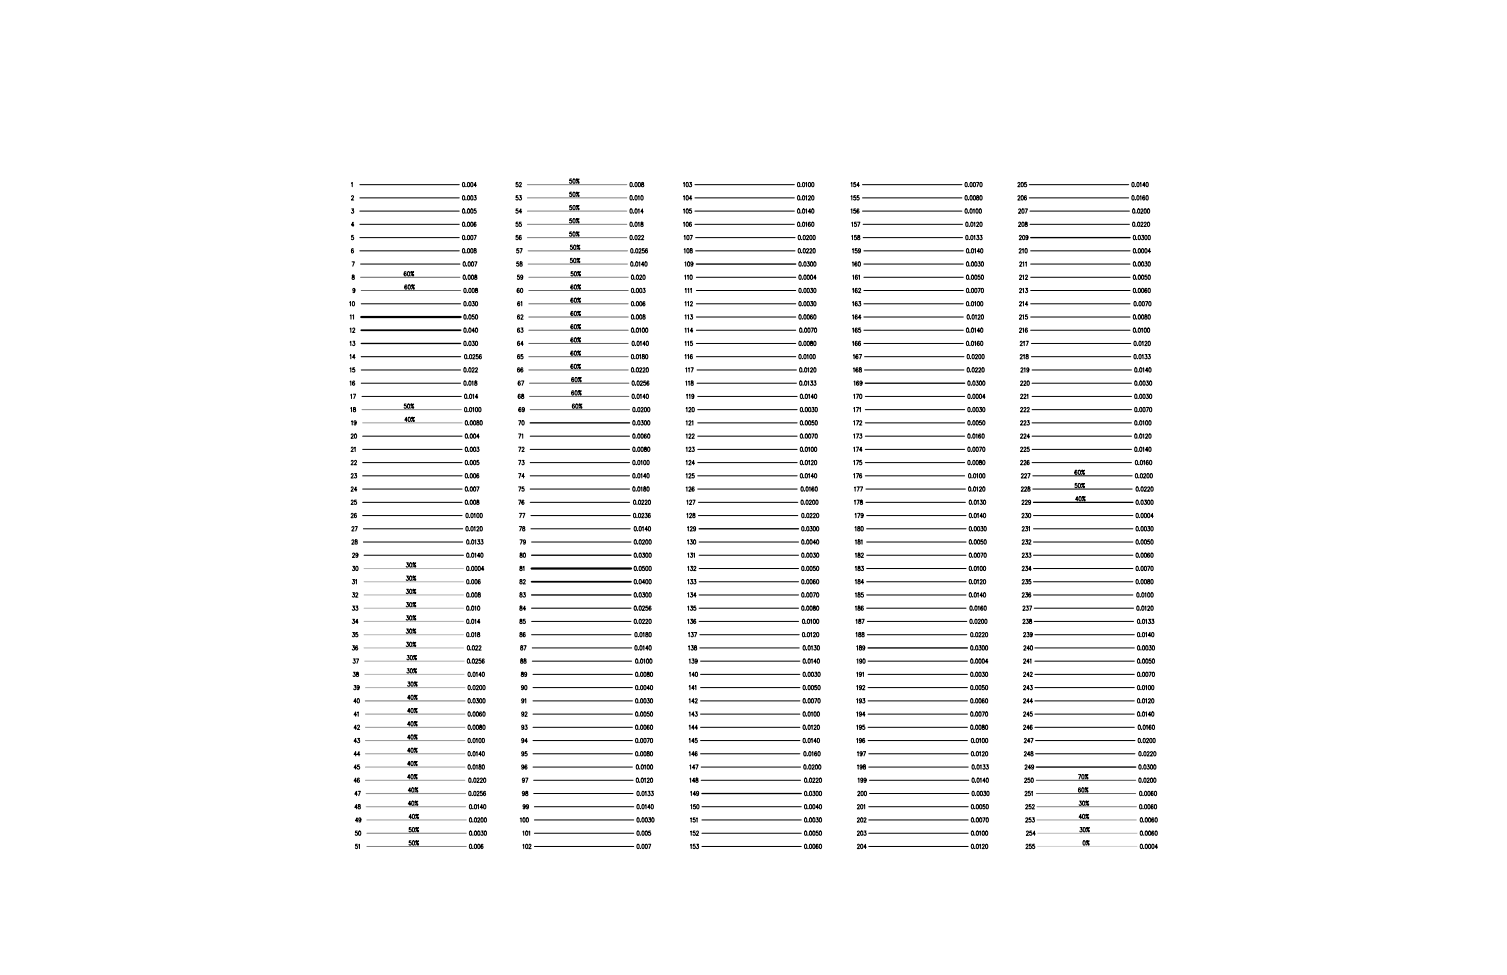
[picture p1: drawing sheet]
<svg xmlns="http://www.w3.org/2000/svg" width="864mm" height="559mm" viewBox="0 0 864 559" stroke-linecap="round" stroke-linejoin="round" font-family="sans-serif">
<defs><g id="words">
<g font-size="6.2">
<text x="205" y="222" transform="rotate(-90 205 222)">16</text>
<text x="296" y="222">67</text>
<text x="392" y="222">118</text>
<text x="489" y="222">169</text>
<text x="584" y="222">220</text>
<text x="200" y="268">22</text>
<text x="296" y="268">73</text>
<text x="392" y="268">124</text>
<text x="488" y="268">175</text>
<text x="584" y="268">226</text>
<text x="200" y="298">26</text>
<text x="297" y="298">77</text>
<text x="393" y="298">128</text>
<text x="489" y="298">179</text>
<text x="585" y="298">230</text>
<text x="201" y="313">28</text>
<text x="297" y="313">79</text>
<text x="393" y="313">130</text>
<text x="585" y="313">232</text>
<text x="201" y="344">32</text>
<text x="297" y="344">83</text>
<text x="393" y="344">134</text>
<text x="489" y="344">185</text>
<text x="585" y="344">236</text>
<text x="234" y="486">50%</text>
<text x="620" y="486">0%</text>
</g>
<g font-size="5.7">
<text x="326" y="106">50%</text>
<text x="295" y="108">52</text>
<text x="326" y="114">50%</text>
<text x="391" y="108">103</text>
<text x="487" y="108">154</text>
<text x="582" y="108">205</text>
<text x="295" y="116">53</text>
<text x="391" y="116">104</text>
<text x="487" y="116">155</text>
<text x="582" y="116">206</text>
<text x="295" y="123">54</text>
<text x="326" y="121">50%</text>
<text x="391" y="123">105</text>
<text x="487" y="123">156</text>
<text x="583" y="123">207</text>
<text x="295" y="131">55</text>
<text x="326" y="129">50%</text>
<text x="391" y="131">106</text>
<text x="487" y="131">157</text>
<text x="583" y="131">208</text>
<text x="326" y="137">50%</text>
<text x="295" y="139">56</text>
<text x="391" y="139">107</text>
<text x="487" y="139">158</text>
<text x="583" y="139">209</text>
<text x="295" y="146">57</text>
<text x="326" y="144">50%</text>
<text x="391" y="146">108</text>
<text x="488" y="146">159</text>
<text x="583" y="146">210</text>
<text x="295" y="154">58</text>
<text x="326" y="152">50%</text>
<text x="392" y="154">109</text>
<text x="488" y="154">160</text>
<text x="231" y="159">60%</text>
<text x="296" y="161">59</text>
<text x="326" y="159">50%</text>
<text x="392" y="161">110</text>
<text x="583" y="161">212</text>
<text x="231" y="167">60%</text>
<text x="326" y="167">60%</text>
<text x="296" y="169">60</text>
<text x="488" y="169">162</text>
<text x="583" y="169">213</text>
<text x="199" y="176">10</text>
<text x="296" y="176">61</text>
<text x="326" y="175">60%</text>
<text x="392" y="176">112</text>
<text x="488" y="176">163</text>
<text x="583" y="176">214</text>
<text x="296" y="184">62</text>
<text x="326" y="182">60%</text>
<text x="392" y="184">113</text>
<text x="488" y="184">164</text>
<text x="583" y="184">215</text>
<text x="200" y="192">12</text>
<text x="296" y="192">63</text>
<text x="326" y="190">60%</text>
<text x="392" y="192">114</text>
<text x="488" y="192">165</text>
<text x="583" y="192">216</text>
<text x="326" y="197">60%</text>
<text x="200" y="199">13</text>
<text x="296" y="199">64</text>
<text x="392" y="199">115</text>
<text x="488" y="199">166</text>
<text x="584" y="199">217</text>
<text x="200" y="207">14</text>
<text x="296" y="207">65</text>
<text x="326" y="205">60%</text>
<text x="392" y="207">116</text>
<text x="488" y="207">167</text>
<text x="584" y="207">218</text>
<text x="200" y="214">15</text>
<text x="296" y="214">66</text>
<text x="326" y="212">60%</text>
<text x="392" y="214">117</text>
<text x="488" y="214">168</text>
<text x="584" y="214">219</text>
<text x="327" y="220">60%</text>
<text x="327" y="228">60%</text>
<text x="200" y="230">17</text>
<text x="296" y="230">68</text>
<text x="393" y="230">119</text>
<text x="488" y="230">170</text>
<text x="584" y="230">221</text>
<text x="200" y="237">18</text>
<text x="231" y="235">50%</text>
<text x="296" y="237">69</text>
<text x="327" y="235">60%</text>
<text x="392" y="237">120</text>
<text x="584" y="237">222</text>
<text x="200" y="245">19</text>
<text x="231" y="243">40%</text>
<text x="296" y="245">70</text>
<text x="488" y="245">172</text>
<text x="584" y="245">223</text>
<text x="200" y="252">20</text>
<text x="296" y="252">71</text>
<text x="392" y="252">122</text>
<text x="488" y="252">173</text>
<text x="584" y="252">224</text>
<text x="296" y="260">72</text>
<text x="392" y="260">123</text>
<text x="488" y="260">174</text>
<text x="584" y="260">225</text>
<text x="200" y="275">23</text>
<text x="296" y="275">74</text>
<text x="392" y="275">125</text>
<text x="488" y="275">176</text>
<text x="584" y="275">227</text>
<text x="615" y="273">60%</text>
<text x="615" y="281">50%</text>
<text x="200" y="290">25</text>
<text x="296" y="290">76</text>
<text x="393" y="290">127</text>
<text x="489" y="290">178</text>
<text x="585" y="290">229</text>
<text x="616" y="288">40%</text>
<text x="201" y="306">27</text>
<text x="297" y="306">78</text>
<text x="393" y="306">129</text>
<text x="489" y="306">180</text>
<text x="585" y="306">231</text>
<text x="201" y="321">29</text>
<text x="297" y="321">80</text>
<text x="489" y="321">182</text>
<text x="585" y="321">233</text>
<text x="232" y="326">30%</text>
<text x="232" y="334">30%</text>
<text x="297" y="336">82</text>
<text x="393" y="336">133</text>
<text x="489" y="336">184</text>
<text x="585" y="336">235</text>
<text x="232" y="341">30%</text>
<text x="201" y="351">33</text>
<text x="232" y="349">30%</text>
<text x="297" y="351">84</text>
<text x="393" y="351">135</text>
<text x="489" y="351">186</text>
<text x="585" y="351">237</text>
<text x="201" y="359">34</text>
<text x="232" y="357">30%</text>
<text x="297" y="359">85</text>
<text x="393" y="359">136</text>
<text x="490" y="359">187</text>
<text x="585" y="359">238</text>
<text x="232" y="364">30%</text>
<text x="201" y="366">35</text>
<text x="232" y="372">30%</text>
<text x="297" y="366">86</text>
<text x="394" y="366">137</text>
<text x="490" y="366">188</text>
<text x="586" y="366">239</text>
<text x="201" y="374">36</text>
<text x="297" y="374">87</text>
<text x="394" y="374">138</text>
<text x="490" y="374">189</text>
<text x="586" y="374">240</text>
<text x="201" y="381">37</text>
<text x="232" y="379">30%</text>
<text x="297" y="381">88</text>
<text x="394" y="381">139</text>
<text x="490" y="381">190</text>
<text x="586" y="381">241</text>
<text x="201" y="389">38</text>
<text x="232" y="387">30%</text>
<text x="298" y="389">89</text>
<text x="394" y="389">140</text>
<text x="586" y="389">242</text>
<text x="233" y="394">30%</text>
<text x="202" y="397">39</text>
<text x="298" y="397">90</text>
<text x="490" y="397">192</text>
<text x="586" y="397">243</text>
<text x="202" y="404">40</text>
<text x="233" y="402">40%</text>
<text x="298" y="404">91</text>
<text x="394" y="404">142</text>
<text x="490" y="404">193</text>
<text x="586" y="404">244</text>
<text x="233" y="410">40%</text>
<text x="298" y="412">92</text>
<text x="394" y="412">143</text>
<text x="490" y="412">194</text>
<text x="586" y="412">245</text>
<text x="202" y="419">42</text>
<text x="233" y="417">40%</text>
<text x="298" y="419">93</text>
<text x="394" y="419">144</text>
<text x="490" y="419">195</text>
<text x="586" y="419">246</text>
<text x="233" y="425">40%</text>
<text x="202" y="427">43</text>
<text x="298" y="427">94</text>
<text x="394" y="427">145</text>
<text x="490" y="427">196</text>
<text x="586" y="427">247</text>
<text x="202" y="435">44</text>
<text x="233" y="433">40%</text>
<text x="298" y="435">95</text>
<text x="394" y="435">146</text>
<text x="490" y="435">197</text>
<text x="586" y="435">248</text>
<text x="202" y="442">45</text>
<text x="233" y="440">40%</text>
<text x="298" y="442">96</text>
<text x="394" y="442">147</text>
<text x="490" y="442">198</text>
<text x="586" y="442">249</text>
<text x="202" y="450">46</text>
<text x="233" y="448">40%</text>
<text x="298" y="450">97</text>
<text x="394" y="450">148</text>
<text x="491" y="450">199</text>
<text x="586" y="450">250</text>
<text x="617" y="448">70%</text>
<text x="233" y="455">40%</text>
<text x="617" y="455">60%</text>
<text x="202" y="457">47</text>
<text x="298" y="457">98</text>
<text x="395" y="457">149</text>
<text x="491" y="457">200</text>
<text x="586" y="457">251</text>
<text x="202" y="465">48</text>
<text x="233" y="463">40%</text>
<text x="299" y="465">99</text>
<text x="395" y="465">150</text>
<text x="490" y="465">201</text>
<text x="587" y="465">252</text>
<text x="617" y="463">30%</text>
<text x="203" y="472">49</text>
<text x="234" y="470">40%</text>
<text x="297" y="472">100</text>
<text x="490" y="472">202</text>
<text x="587" y="472">253</text>
<text x="617" y="470">40%</text>
<text x="234" y="478">50%</text>
<text x="618" y="478">30%</text>
<text x="203" y="480">50</text>
<text x="395" y="480">152</text>
<text x="490" y="480">203</text>
<text x="587" y="480">254</text>
<text x="299" y="488">102</text>
<text x="395" y="488">153</text>
<text x="490" y="488">204</text>
<text x="587" y="488">255</text>
</g>
<g font-size="5.3">
<text x="204" y="184" transform="rotate(-90 204 184)">11</text>
<text x="205" y="260" transform="rotate(-90 205 260)">21</text>
<text x="200" y="283">24</text>
<text x="266" y="283">0.007</text>
<text x="296" y="283">75</text>
<text x="362" y="283">0.0180</text>
<text x="392" y="283">126</text>
<text x="489" y="283">177</text>
<text x="584" y="283">228</text>
<text x="650" y="283">0.0220</text>
<text x="201" y="328">30</text>
<text x="266" y="328">0.0004</text>
<text x="297" y="328">81</text>
<text x="363" y="328">0.0500</text>
<text x="393" y="328">132</text>
<text x="459" y="328">0.0050</text>
<text x="489" y="328">183</text>
<text x="555" y="328">0.0100</text>
<text x="585" y="328">234</text>
<text x="650" y="328">0.0070</text>
<text x="205" y="336" transform="rotate(-90 205 336)">31</text>
<text x="206" y="412" transform="rotate(-90 206 412)">41</text>
<text x="207" y="488" transform="rotate(-90 207 488)">51</text>
</g>
</g></defs>
<!-- layer: 0 -->
<g fill="none" stroke="#000" stroke-width=".57">
<path d="M206 106h57M206 113h57M398 106h57M398 113h57M494 106h57M494 113h57M590 106h57M590 113h57M206 121h57M206 129h57M206 136h57M398 121h57"/>
<path d="M398 129h57M399 136h57M494 121h57M495 129h57M495 136h57M590 121h57M590 129h57M206 144h57M207 151h57M399 144h57M399 159h57M495 144h57"/>
<path d="M495 151h57M495 159h57M591 144h57M591 151h57M591 159h57M207 174h57M399 174h57M399 166h57M495 174h57M495 166h57M591 174h57M591 166h57"/>
<path d="M399 182h57M399 189h57M399 197h57M495 182h57M495 189h57M495 197h57M591 182h57M591 189h57M591 197h57M207 212h57M207 220h57M399 204h57"/>
<path d="M399 212h57M399 220h57M495 212h57M495 204h57M591 204h57M591 212h57M591 220h57M207 227h57M400 227h57M400 235h57M496 227h57M496 235h57"/>
<path d="M591 227h57M591 235h57M208 250h57M208 258h57M304 250h57M304 258h57M400 250h57M400 258h57M400 242h57M496 250h57M496 258h57M496 242h57"/>
<path d="M591 250h57M591 258h57M591 242h57M208 265h57M208 273h57M304 265h57M304 273h57M400 265h57M400 273h57M496 265h57M496 273h57M591 265h57"/>
<path d="M592 273h57M208 280h57M208 288h57M208 295h57M304 280h57M304 288h57M400 280h57M400 288h57M400 295h57M496 280h57M496 288h57M497 295h57"/>
<path d="M592 280h57M592 295h57M208 303h57M208 311h57M209 318h57M304 303h57M305 311h57M401 311h57M401 318h57M497 303h57M497 311h57M497 318h57"/>
<path d="M592 303h57M592 311h57M592 318h57M401 326h57M401 333h57M497 326h57M497 333h57M592 326h57M592 333h57M305 356h57M401 356h57M401 341h57"/>
<path d="M401 349h57M497 341h57M497 349h57M497 356h57M592 341h57M593 356h57M593 349h57M305 364h57M305 371h57M305 379h57M401 364h57M401 371h57"/>
<path d="M401 379h57M497 364h57M497 379h57M593 364h57M593 371h57M593 379h57M305 387h57M305 394h57M401 387h57M401 394h57M497 387h57M497 394h57"/>
<path d="M593 387h57M593 394h57M305 402h57M305 409h57M305 417h57M401 402h57M401 409h57M401 417h57M497 402h57M497 409h57M497 417h57M593 402h57"/>
<path d="M593 409h57M593 417h57M305 424h57M305 432h57M305 440h57M401 424h57M401 432h57M402 440h57M497 424h57M498 432h57M498 440h57M593 424h57"/>
<path d="M593 432h57M306 447h57M306 455h57M402 447h57M498 447h57M498 455h57M306 462h57M306 470h57M306 478h57M402 462h57M402 470h57M402 478h57"/>
<path d="M498 462h57M498 470h57M498 478h57M306 485h57M402 485h57M498 485h57"/>
</g>
<!-- layer: E-ANNO-NOTE -->
<g fill="none" stroke="#000" stroke-width=".57">
<path d="M201 105h1v2M201 113l1-1a.7 .7 0 0 1 1 1 .7 .7 0 0 1-1 0l-1 2h2M202 120h1l-1 1a.7 .7 0 0 1 1 1 1 1 0 0 1-2 0M265 105a1.1 1.1 0 0 1 1 1 1.1 1.1 0 0 1-1 1zM265 112a1.1 1.1 0 0 1 1 1 1.1 1.1 0 0 1-1 2zM265 120a1.1 1.1 0 0 1 1 1 1.1 1.1 0 0 1-1 1zM267 107h.1M267 114v1M268 105a1.1 1.1 0 0 1 1 1 1.1 1.1 0 0 1-1 1zM268 112a1.1 1.1 0 0 1 1 1 1.1 1.1 0 0 1-1 2zM268 120a1.1 1.1 0 0 1 1 1 1.1 1.1 0 0 1-1 1zM270 105a1.1 1.1 0 0 1 1 1 1.1 1.1 0 0 1-1 1z"/>
<path d="M270 112a1.1 1.1 0 0 1 1 1 1.1 1.1 0 0 1-1 2zM270 120a1.1 1.1 0 0 1 1 1 1.1 1.1 0 0 1-1 1zM272 112h1l-1 1a.7 .7 0 0 1 1 1 .7 .7 0 0 1-1 0M273 120h-1v1a.7 .7 0 0 1 1 0 .7 .7 0 0 1 0 1 .7 .7 0 0 1-1 0M273 106h-1l1-1v2M361 105a1.1 1.1 0 0 1 1 1 1.1 1.1 0 0 1-1 1zM361 112a1.1 1.1 0 0 1 1 1 1.1 1.1 0 0 1-1 2zM361 120a1.1 1.1 0 0 1 1 1 1.1 1.1 0 0 1-1 1zM363 107h.1M363 114v1M364 112a1.1 1.1 0 0 1 1 1 1.1 1.1 0 0 1-1 2zM364 120a1.1 1.1 0 0 1 1 1 1.1 1.1 0 0 1-1 1z"/>
<path d="M366 113v-1v3M366 105a1.1 1.1 0 0 1 1 1 1.1 1.1 0 0 1-1 1zM367 112a1.1 1.1 0 0 1 2 1 1.4 1.4 0 0 1-2 2zM368 105a.8 .8 0 0 1 1 1 .8 .8 0 0 1 0 1 .8 .8 0 0 1-1 0l1-2zM457 112a1.1 1.1 0 0 1 1 1 1.1 1.1 0 0 1-1 2zM457 120a1.1 1.1 0 0 1 1 1 1.1 1.1 0 0 1-1 1zM459 107h.1M459 114v1M460 105a1.1 1.1 0 0 1 1 1 1.1 1.1 0 0 1-1 1zM460 112a1.1 1.1 0 0 1 1 1 1.1 1.1 0 0 1-1 2zM460 120a1.1 1.1 0 0 1 1 1 1.1 1.1 0 0 1-1 1zM462 105v2"/>
<path d="M462 113v-1v3M463 113l1-1a.7 .7 0 0 1 0 1l-1 2h2M465 105a1.1 1.1 0 0 1 1 1 1.1 1.1 0 0 1-1 1zM465 112a1.1 1.1 0 0 1 1 1 1.1 1.1 0 0 1-1 2zM465 120a1.1 1.1 0 0 1 1 1 1.1 1.1 0 0 1-1 1zM553 105a1.1 1.1 0 0 1 1 1 1.1 1.1 0 0 1-1 1zM553 112a1.1 1.1 0 0 1 1 1 1.1 1.1 0 0 1-1 2zM553 120a1.1 1.1 0 0 1 1 1 1.1 1.1 0 0 1-1 1zM555 107h.1M555 114v1M556 105a1.1 1.1 0 0 1 1 1 1.1 1.1 0 0 1-1 1zM556 112a1.1 1.1 0 0 1 1 1 1.1 1.1 0 0 1-1 2z"/>
<path d="M556 120a1.1 1.1 0 0 1 1 1 1.1 1.1 0 0 1-1 1zM558 105a1.1 1.1 0 0 1 1 1 1.1 1.1 0 0 1-1 1zM558 112a1.1 1.1 0 0 1 1 1 1.1 1.1 0 0 1-1 2zM560 120a1.1 1.1 0 0 1 1 1 1.1 1.1 0 0 1-1 1zM560 105h1l-1 2M560 112v1a.8 .8 0 0 1 1 1 .8 .8 0 0 1 0 1 .8 .8 0 0 1-1-1l1-1zM561 120a1.1 1.1 0 0 1 1 1 1.1 1.1 0 0 1-1 1zM562 105a1.1 1.1 0 0 1 1 1 1.1 1.1 0 0 1-1 1zM562 112a1.1 1.1 0 0 1 1 1 1.1 1.1 0 0 1-1 2zM649 105a1.1 1.1 0 0 1 1 1 1.1 1.1 0 0 1-1 1zM649 112a1.1 1.1 0 0 1 1 1 1.1 1.1 0 0 1-1 2zM649 120a1.1 1.1 0 0 1 1 1 1.1 1.1 0 0 1-1 1z"/>
<path d="M651 107h.1M651 114v1M652 105a1.1 1.1 0 0 1 1 1 1.1 1.1 0 0 1-1 1zM652 112a1.1 1.1 0 0 1 1 1 1.1 1.1 0 0 1-1 2zM652 120a1.1 1.1 0 0 1 1 1 1.1 1.1 0 0 1-1 1zM653 105h1v2M653 113l1-1v3M656 120a1.1 1.1 0 0 1 1 1 1.1 1.1 0 0 1-1 1zM656 113v-1a1.2 1.2 0 0 0-1 1 1.2 1.2 0 0 0 1 2 1 1 0 0 0 0-2 .7 .7 0 0 0-1 0v1M656 106h-1l1-1v2M657 105a1.1 1.1 0 0 1 1 1 1.1 1.1 0 0 1-1 1zM657 112a1.1 1.1 0 0 1 1 1 1.1 1.1 0 0 1-1 2z"/>
<path d="M658 120a1.1 1.1 0 0 1 1 1 1.1 1.1 0 0 1-1 1zM202 135l-1 1a1 1 0 0 1 2 0 .7 .7 0 0 1-1 1 .7 .7 0 0 1-1 0M203 129h-2l1-2v3M265 127a1.1 1.1 0 0 1 1 2 1.1 1.1 0 0 1-1 1zM265 135a1.1 1.1 0 0 1 1 1 1.1 1.1 0 0 1-1 1zM267 122h.1M267 130h.1M267 137h.1M268 127a1.1 1.1 0 0 1 1 2 1.1 1.1 0 0 1-1 1zM268 135a1.1 1.1 0 0 1 1 1 1.1 1.1 0 0 1-1 1zM270 127a1.1 1.1 0 0 1 1 2 1.1 1.1 0 0 1-1 1zM270 135a1.1 1.1 0 0 1 1 1 1.1 1.1 0 0 1-1 1z"/>
<path d="M272 135h1l-1 2M273 128v-1a1.1 1.1 0 0 0-1 2 1.1 1.1 0 0 0 1 1 .7 .7 0 0 0 0-1 .7 .7 0 0 0-1-1v1M361 127a1.1 1.1 0 0 1 1 2 1.1 1.1 0 0 1-1 1zM361 135a1.1 1.1 0 0 1 1 1 1.1 1.1 0 0 1-1 1zM363 130h.1M363 122h.1M363 137h.1M366 120v2M366 128v-1v3M366 136v-1h1l-1 2h1M367 127v1a.9 .9 0 0 1 1 1 .9 .9 0 0 1 0 1 .8 .8 0 0 1-1-1 .8 .8 0 0 1 1-1v-1zM368 136v-1h1l-1 2h1"/>
<path d="M369 121h-2l1-1v2M458 135a1.1 1.1 0 0 1 1 1 1.1 1.1 0 0 1-1 1zM459 130h.1M459 122h.1M459 137h.1M460 127a1.1 1.1 0 0 1 1 2 1.1 1.1 0 0 1-1 1zM461 135a1.1 1.1 0 0 1 1 1 1.1 1.1 0 0 1-1 1zM462 120v2M462 128v-1v3M462 136l1-1-1 2h1M464 135a1.1 1.1 0 0 1 1 1 1.1 1.1 0 0 1-1 1zM464 128v-1a1.1 1.1 0 0 0-1 2 1.1 1.1 0 0 0 1 1 .7 .7 0 0 0 0-1 .7 .7 0 0 0 0-1l-1 1"/>
<path d="M465 121h-2l1-1v2M465 127a1.1 1.1 0 0 1 1 2 1.1 1.1 0 0 1-1 1zM466 135a1.1 1.1 0 0 1 1 1 1.1 1.1 0 0 1-1 1zM554 127a1.1 1.1 0 0 1 1 2 1.1 1.1 0 0 1-1 1zM554 135a1.1 1.1 0 0 1 1 1 1.1 1.1 0 0 1-1 1zM555 122h.1M555 130h.1M555 137h.1M557 127a1.1 1.1 0 0 1 1 2 1.1 1.1 0 0 1-1 1zM557 135a1.1 1.1 0 0 1 1 1 1.1 1.1 0 0 1-1 1zM558 120v2M558 128l1-1v3"/>
<path d="M558 135h1v2M560 128v-1a.7 .7 0 0 1 1 1 .7 .7 0 0 1 0 1l-1 1h1M560 135h1l-1 1a.7 .7 0 0 1 1 1 .7 .7 0 0 1-1 0M562 135h1l-1 1a.7 .7 0 0 1 1 1 .7 .7 0 0 1-1 0M562 127a1.1 1.1 0 0 1 1 2 1.1 1.1 0 0 1-1 1zM649 127a1.1 1.1 0 0 1 1 2 1.1 1.1 0 0 1-1 1zM650 135a1.1 1.1 0 0 1 1 1 1.1 1.1 0 0 1-1 1zM651 130h.1M651 122h.1M651 137h1M652 127a1.1 1.1 0 0 1 1 2 1.1 1.1 0 0 1-1 1zM654 120a.7 .7 0 0 1 1 0 .7 .7 0 0 1 0 1l-1 1h1"/>
<path d="M654 128v-1a.7 .7 0 0 1 1 1 .7 .7 0 0 1 0 1l-1 1h1M654 135h1v1a.7 .7 0 0 1 0 1 .7 .7 0 0 1-1 0M656 128v-1l1 1-1 2h1M658 127a1.1 1.1 0 0 1 1 2 1.1 1.1 0 0 1-1 1zM658 135a1.1 1.1 0 0 1 1 1 1.1 1.1 0 0 1-1 1zM202 150h1l-1 3M202 158v1a.8 .8 0 0 1 1 0 .8 .8 0 0 1 0 1 .8 .8 0 0 1-1-1l1-1zM202 143v-1a1.2 1.2 0 0 0-1 2 1.2 1.2 0 0 0 1 1 .7 .7 0 0 0 1-1 1 1 0 0 0-2 0M265 143a1.1 1.1 0 0 1 1 1 1.1 1.1 0 0 1-1 1zM266 150a1.1 1.1 0 0 1 1 1 1.1 1.1 0 0 1-1 1zM266 158a1.1 1.1 0 0 1 1 1 1.1 1.1 0 0 1-1 1zM267 145h.1"/>
<path d="M267 152h.1M267 160h.1M268 143a1.1 1.1 0 0 1 1 1 1.1 1.1 0 0 1-1 1zM269 150a1.1 1.1 0 0 1 1 1 1.1 1.1 0 0 1-1 1zM269 158a1.1 1.1 0 0 1 1 1 1.1 1.1 0 0 1-1 1zM270 143a1.1 1.1 0 0 1 1 1 1.1 1.1 0 0 1-1 1zM270 150a1.1 1.1 0 0 1 1 1 1.1 1.1 0 0 1-1 1zM270 158a1.1 1.1 0 0 1 1 1 1.1 1.1 0 0 1-1 1zM272 143a.8 .8 0 0 1 1 1 .8 .8 0 0 1-1 1v-1l1-1zM272 150h1l-1 3M272 158v1a.8 .8 0 0 1 1 0 .8 .8 0 0 1 0 1 .8 .8 0 0 1-1-1l1-1zM362 143a1.1 1.1 0 0 1 1 1 1.1 1.1 0 0 1-1 1z"/>
<path d="M362 150a1.1 1.1 0 0 1 1 1 1.1 1.1 0 0 1-1 1zM362 158a1.1 1.1 0 0 1 1 1 1.1 1.1 0 0 1-1 1zM363 145h.1M363 152h.1M364 160h.1M365 143a1.1 1.1 0 0 1 1 1 1.1 1.1 0 0 1-1 1zM365 150a1.1 1.1 0 0 1 1 1 1.1 1.1 0 0 1-1 1zM365 158a1.1 1.1 0 0 1 1 1 1.1 1.1 0 0 1-1 1zM366 151l1-1v3M366 143l1-1v1l-1 2h1M367 158h1l-1 2h1M369 158a1.1 1.1 0 0 1 1 1 1.1 1.1 0 0 1-1 1z"/>
<path d="M369 152h-1l1-2v3M369 142h-1v2a.7 .7 0 0 1 1 0 .7 .7 0 0 1 0 1 .7 .7 0 0 1-1-1M370 150a1.1 1.1 0 0 1 1 1 1.1 1.1 0 0 1-1 1zM371 143a1.1 1.1 0 0 0-1 1 1.1 1.1 0 0 0 1 1 .7 .7 0 0 0 0-1 .7 .7 0 0 0-1 0M458 143a1.1 1.1 0 0 1 1 1 1.1 1.1 0 0 1-1 1zM458 150a1.1 1.1 0 0 1 1 1 1.1 1.1 0 0 1-1 1zM458 158a1.1 1.1 0 0 1 1 1 1.1 1.1 0 0 1-1 1zM459 145h.1M460 152h.1M460 160h.1M461 143a1.1 1.1 0 0 1 1 1 1.1 1.1 0 0 1-1 1zM461 150a1.1 1.1 0 0 1 1 1 1.1 1.1 0 0 1-1 1z"/>
<path d="M461 158a1.1 1.1 0 0 1 1 1 1.1 1.1 0 0 1-1 1zM462 143l1-1v1l-1 2h1M463 150h1l-1 1a.7 .7 0 0 1 1 1 .7 .7 0 0 1-1 0M463 158a1.1 1.1 0 0 1 1 1 1.1 1.1 0 0 1-1 1zM464 143v-1l1 1-1 2h1M465 150a1.1 1.1 0 0 1 1 1 1.1 1.1 0 0 1-1 1zM465 158a1.1 1.1 0 0 1 1 1 1.1 1.1 0 0 1-1 1zM466 143a1.1 1.1 0 0 1 1 1 1.1 1.1 0 0 1-1 1zM467 150a1.1 1.1 0 0 1 1 1 1.1 1.1 0 0 1-1 1zM468 159h-2l1-1v2M489 158v2M491 158a1.1 1.1 0 0 0-1 1 1.1 1.1 0 0 0 1 1 .7 .7 0 0 0 0-1 .7 .7 0 0 0-1 0"/>
<path d="M492 158h1v2M554 143a1.1 1.1 0 0 1 1 1 1.1 1.1 0 0 1-1 1zM554 150a1.1 1.1 0 0 1 1 1 1.1 1.1 0 0 1-1 1zM554 158a1.1 1.1 0 0 1 1 1 1.1 1.1 0 0 1-1 1zM556 145h.1M556 152h.1M556 160h.1M557 143a1.1 1.1 0 0 1 1 1 1.1 1.1 0 0 1-1 1zM557 150a1.1 1.1 0 0 1 1 1 1.1 1.1 0 0 1-1 1zM557 158a1.1 1.1 0 0 1 1 1 1.1 1.1 0 0 1-1 1zM559 143v-1v3M559 150a1.1 1.1 0 0 1 1 1 1.1 1.1 0 0 1-1 1z"/>
<path d="M559 158a1.1 1.1 0 0 1 1 1 1.1 1.1 0 0 1-1 1zM561 150h1l-1 1a.7 .7 0 0 1 1 1 1 1 0 0 1-2 0M561 144h-1l1-2v3M562 158h-1l-1 1a1 1 0 0 1 2 0 .7 .7 0 0 1-1 1 .7 .7 0 0 1-1 0M562 143a1.1 1.1 0 0 1 1 1 1.1 1.1 0 0 1-1 1zM563 150a1.1 1.1 0 0 1 1 1 1.1 1.1 0 0 1-1 1zM563 158a1.1 1.1 0 0 1 1 1 1.1 1.1 0 0 1-1 1zM584 151l1-1a.7 .7 0 0 1 0 1l-1 2h2M586 151l1-1v3M588 151v-1v3M650 143a1.1 1.1 0 0 1 1 1 1.1 1.1 0 0 1-1 1zM650 150a1.1 1.1 0 0 1 1 1 1.1 1.1 0 0 1-1 1z"/>
<path d="M650 158a1.1 1.1 0 0 1 1 1 1.1 1.1 0 0 1-1 1zM651 145h1M651 152h1M651 160h1M653 150a1.1 1.1 0 0 1 1 1 1.1 1.1 0 0 1-1 1zM653 158a1.1 1.1 0 0 1 1 1 1.1 1.1 0 0 1-1 1zM654 143a1.1 1.1 0 0 1 1 1 1.1 1.1 0 0 1-1 1zM654 150a1.1 1.1 0 0 1 1 1 1.1 1.1 0 0 1-1 1zM654 158a1.1 1.1 0 0 1 1 1 1.1 1.1 0 0 1-1 1zM656 150h1v1a.7 .7 0 0 1 0 1 .7 .7 0 0 1-1 0M657 158h-1v1a.7 .7 0 0 1 1 0 .7 .7 0 0 1 0 1 .7 .7 0 0 1-1 0M658 150a1.1 1.1 0 0 1 1 1 1.1 1.1 0 0 1-1 1z"/>
<path d="M658 158a1.1 1.1 0 0 1 1 1 1.1 1.1 0 0 1-1 1zM659 144h-1l1-2v3M203 166v1a.7 .7 0 0 1-1-1 .7 .7 0 0 1 1 0v2l-1-1M266 165a1.1 1.1 0 0 1 1 1 1.1 1.1 0 0 1-1 2zM266 173a1.1 1.1 0 0 1 1 1 1.1 1.1 0 0 1-1 1zM268 168h.1M268 175h.1M271 173h1l-1 1a.7 .7 0 0 1 1 1 .7 .7 0 0 1-1 0M271 165a1.1 1.1 0 0 1 1 1 1.1 1.1 0 0 1-1 2zM273 165v1a.8 .8 0 0 1 1 1 .8 .8 0 0 1-1 1 .8 .8 0 0 1-1-1 .8 .8 0 0 0 1-1 .8 .8 0 0 0 0-1zM273 173a1.1 1.1 0 0 1 1 1 1.1 1.1 0 0 1-1 1zM362 165a1.1 1.1 0 0 1 1 1 1.1 1.1 0 0 1-1 2z"/>
<path d="M362 173a1.1 1.1 0 0 1 1 1 1.1 1.1 0 0 1-1 1zM364 168h.1M364 175h.1M365 165a1.1 1.1 0 0 1 1 1 1.1 1.1 0 0 1-1 2zM365 173a1.1 1.1 0 0 1 1 1 1.1 1.1 0 0 1-1 1zM367 165a1.1 1.1 0 0 1 1 1 1.1 1.1 0 0 1-1 2zM367 173a1.1 1.1 0 0 1 1 1 1.1 1.1 0 0 1-1 1zM369 165h1l-1 1a.7 .7 0 0 1 1 1 1 1 0 0 1-2 0M370 173h-1a1.1 1.1 0 0 0-1 1 1.1 1.1 0 0 0 1 1 .7 .7 0 0 0 1-1 .7 .7 0 0 0-1 0h-1M393 166v-1v3M394 166l1-1v3M396 166v-1v3"/>
<path d="M460 168h.1M460 175h.1M461 165a1.1 1.1 0 0 1 1 1 1.1 1.1 0 0 1-1 2zM461 173a1.1 1.1 0 0 1 1 1 1.1 1.1 0 0 1-1 1zM463 165a1.1 1.1 0 0 1 1 1 1.1 1.1 0 0 1-1 2zM463 173a1.1 1.1 0 0 1 1 1 1.1 1.1 0 0 1-1 1zM465 165h1l-1 1a.7 .7 0 0 1 1 1 1 1 0 0 1-2 0M465 173h1l-1 1a.7 .7 0 0 1 1 1 1 1 0 0 1-2 0M467 165a1.1 1.1 0 0 1 1 1 1.1 1.1 0 0 1-1 2zM467 173a1.1 1.1 0 0 1 1 1 1.1 1.1 0 0 1-1 1zM554 165a1.1 1.1 0 0 1 1 1 1.1 1.1 0 0 1-1 2zM554 173a1.1 1.1 0 0 1 1 1 1.1 1.1 0 0 1-1 1z"/>
<path d="M556 168h.1M556 175h.1M557 165a1.1 1.1 0 0 1 1 1 1.1 1.1 0 0 1-1 2zM557 173a1.1 1.1 0 0 1 1 1 1.1 1.1 0 0 1-1 1zM559 173v2M559 165a1.1 1.1 0 0 1 1 1 1.1 1.1 0 0 1-1 2zM560 173a1.1 1.1 0 0 1 1 1 1.1 1.1 0 0 1-1 1zM560 165h2l-1 3M562 173a1.1 1.1 0 0 1 1 1 1.1 1.1 0 0 1-1 1zM563 165a1.1 1.1 0 0 1 1 1 1.1 1.1 0 0 1-1 2zM650 165a1.1 1.1 0 0 1 1 1 1.1 1.1 0 0 1-1 2zM650 173a1.1 1.1 0 0 1 1 1 1.1 1.1 0 0 1-1 1z"/>
<path d="M651 168h1M652 175h.1M653 173a1.1 1.1 0 0 1 1 1 1.1 1.1 0 0 1-1 1zM654 165a1.1 1.1 0 0 1 1 1 1.1 1.1 0 0 1-1 2zM655 173a1.1 1.1 0 0 1 1 1 1.1 1.1 0 0 1-1 1zM656 173h2l-1 2M657 166v-1a1.1 1.1 0 0 0-1 1 1.1 1.1 0 0 0 1 2 .7 .7 0 0 0 0-1 .7 .7 0 0 0-1-1v1M658 165a1.1 1.1 0 0 1 1 1 1.1 1.1 0 0 1-1 2zM659 173a1.1 1.1 0 0 1 1 1 1.1 1.1 0 0 1-1 1zM266 181a1.1 1.1 0 0 1 1 1 1.1 1.1 0 0 1-1 1zM266 188a1.1 1.1 0 0 1 1 1 1.1 1.1 0 0 1-1 1zM266 196a1.1 1.1 0 0 1 1 1 1.1 1.1 0 0 1-1 1z"/>
<path d="M268 183h.1M268 190h.1M268 198h.1M269 188a1.1 1.1 0 0 1 1 1 1.1 1.1 0 0 1-1 1zM269 196a1.1 1.1 0 0 1 1 1 1.1 1.1 0 0 1-1 1zM271 196h1l-1 1a.7 .7 0 0 1 1 1 .7 .7 0 0 1-1 0M272 180h-1v1a.7 .7 0 0 1 1 1 .7 .7 0 0 1 0 1 .7 .7 0 0 1-1-1M272 190h-1v-2v3M273 181a1.1 1.1 0 0 1 1 1 1.1 1.1 0 0 1-1 1zM273 188a1.1 1.1 0 0 1 1 1 1.1 1.1 0 0 1-1 1zM273 196a1.1 1.1 0 0 1 1 1 1.1 1.1 0 0 1-1 1zM362 181a1.1 1.1 0 0 1 1 1 1.1 1.1 0 0 1-1 1z"/>
<path d="M362 188a1.1 1.1 0 0 1 1 1 1.1 1.1 0 0 1-1 1zM362 196a1.1 1.1 0 0 1 2 1 1.1 1.1 0 0 1-2 1zM364 183h.1M364 190h.1M364 198h.1M365 181a1.1 1.1 0 0 1 1 1 1.1 1.1 0 0 1-1 1zM365 188a1.1 1.1 0 0 1 1 1 1.1 1.1 0 0 1-1 1zM365 196a1.1 1.1 0 0 1 1 1 1.1 1.1 0 0 1-1 1zM367 188v3M367 181a1.1 1.1 0 0 1 1 1 1.1 1.1 0 0 1-1 1zM367 196v2M368 188a1.1 1.1 0 0 1 1 1 1.1 1.1 0 0 1-1 1z"/>
<path d="M369 181a.8 .8 0 0 1 1 1 .8 .8 0 0 1-1 1 .8 .8 0 0 1-1-1l2-1zM370 197h-2l1-1v2M370 188a1.1 1.1 0 0 1 1 1 1.1 1.1 0 0 1-1 1zM371 196a1.1 1.1 0 0 1 1 1 1.1 1.1 0 0 1-1 1zM458 196a1.1 1.1 0 0 1 1 1 1.1 1.1 0 0 1-1 1zM458 188a1.1 1.1 0 0 1 2 1 1.1 1.1 0 0 1-2 1zM460 183h.1M460 198h.1M460 190h.1M461 181a1.1 1.1 0 0 1 1 1 1.1 1.1 0 0 1-1 1zM461 196a1.1 1.1 0 0 1 1 1 1.1 1.1 0 0 1-1 1zM461 188a1.1 1.1 0 0 1 1 1 1.1 1.1 0 0 1-1 1z"/>
<path d="M463 181a1.1 1.1 0 0 1 1 1 1.1 1.1 0 0 1-1 1zM463 196a1.1 1.1 0 0 1 1 1 1.1 1.1 0 0 1-1 1zM463 188a1.1 1.1 0 0 1 1 1 1.1 1.1 0 0 1-1 1zM465 196v1a.8 .8 0 0 1 1 0 .8 .8 0 0 1-1 1 .8 .8 0 0 1-1-1 .8 .8 0 0 0 1 0 .8 .8 0 0 0 0-1zM465 188h1l-1 3M466 181l-1-1a1.2 1.2 0 0 0-1 2 1.2 1.2 0 0 0 1 1 .7 .7 0 0 0 1-1 1 1 0 0 0-2 0M467 181a1.1 1.1 0 0 1 1 1 1.1 1.1 0 0 1-1 1zM467 196a1.1 1.1 0 0 1 1 1 1.1 1.1 0 0 1-1 1zM467 188a1.1 1.1 0 0 1 1 1 1.1 1.1 0 0 1-1 1zM554 188a1.1 1.1 0 0 1 1 1 1.1 1.1 0 0 1-1 1zM554 196a1.1 1.1 0 0 1 1 1 1.1 1.1 0 0 1-1 1zM556 190h.1"/>
<path d="M556 198h.1M556 183h.1M557 188a1.1 1.1 0 0 1 1 1 1.1 1.1 0 0 1-1 1zM557 196a1.1 1.1 0 0 1 1 1 1.1 1.1 0 0 1-1 1zM557 181a1.1 1.1 0 0 1 1 1 1.1 1.1 0 0 1-1 1zM559 188v3M559 196v2M559 181v-1v3M561 181v-1l1 1-2 2h2M561 196a1.1 1.1 0 0 0-1 1 1.1 1.1 0 0 0 1 1 .7 .7 0 0 0 0-1 .7 .7 0 0 0-1 0M561 190h-1l1-2v3M562 188a1.1 1.1 0 0 1 1 1 1.1 1.1 0 0 1-1 1z"/>
<path d="M562 196a1.1 1.1 0 0 1 1 1 1.1 1.1 0 0 1-1 1zM563 181a1.1 1.1 0 0 1 1 1 1.1 1.1 0 0 1-1 1zM650 181a1.1 1.1 0 0 1 1 1 1.1 1.1 0 0 1-1 1zM650 188a1.1 1.1 0 0 1 1 1 1.1 1.1 0 0 1-1 1zM650 196a1.1 1.1 0 0 1 1 1 1.1 1.1 0 0 1-1 1zM651 183h1M651 190h1M652 198h.1M653 188a1.1 1.1 0 0 1 1 1 1.1 1.1 0 0 1-1 1zM653 196a1.1 1.1 0 0 1 1 1 1.1 1.1 0 0 1-1 1zM654 188h1v3M654 181a1.1 1.1 0 0 1 1 1 1.1 1.1 0 0 1-1 1z"/>
<path d="M655 196v2M656 188a1.1 1.1 0 0 1 1 1 1.1 1.1 0 0 1-1 1zM656 196h1l-1 2h1M656 181a.8 .8 0 0 1 1 1 .8 .8 0 0 1 0 1 .8 .8 0 0 1-1-1l1-1zM658 188a1.1 1.1 0 0 1 1 1 1.1 1.1 0 0 1-1 1zM658 181a1.1 1.1 0 0 1 1 1 1.1 1.1 0 0 1-1 1zM658 196a1.1 1.1 0 0 1 1 1 1.1 1.1 0 0 1-1 1zM266 211a1.1 1.1 0 0 1 1 1 1.1 1.1 0 0 1-1 1zM266 218a1.1 1.1 0 0 1 1 2 1.1 1.1 0 0 1-1 1zM266 203a1.1 1.1 0 0 1 2 1 1.4 1.4 0 0 1-2 2zM268 213h.1M268 205v1"/>
<path d="M269 203a1.1 1.1 0 0 1 1 1 1.1 1.1 0 0 1-1 2zM271 219v-1v3M271 211h1l-1 2h1M271 204v-1l1 1-1 2h1M272 218v1a.8 .8 0 0 1 1 1 .8 .8 0 0 1-1 1v-1l1-1zM272 211h1h1l-2 2h2M274 203h-1v1a.7 .7 0 0 1 1 0 .7 .7 0 0 1 0 1 .7 .7 0 0 1-1 0M276 204v-1a1.1 1.1 0 0 0-1 1 1.1 1.1 0 0 0 1 2 .7 .7 0 0 0 0-1 .7 .7 0 0 0-1-1v1M362 203a1.1 1.1 0 0 1 1 1 1.1 1.1 0 0 1-1 2zM362 211a1.1 1.1 0 0 1 1 1 1.1 1.1 0 0 1-1 1zM363 218a1.1 1.1 0 0 1 1 2 1.1 1.1 0 0 1-1 1zM364 205v1"/>
<path d="M364 213h.1M365 203a1.1 1.1 0 0 1 1 1 1.1 1.1 0 0 1-1 2zM365 211a1.1 1.1 0 0 1 1 1 1.1 1.1 0 0 1-1 1zM365 218a1.1 1.1 0 0 1 1 2 1.1 1.1 0 0 1-1 1zM367 204v-1v3M367 211h1l-1 2h1M367 219v-1l1 1-1 2h1M368 203v1a.8 .8 0 0 1 1 1 .8 .8 0 0 1 0 1 .8 .8 0 0 1-1-1 .8 .8 0 0 0 1-1 .8 .8 0 0 0 0-1zM369 211h1l-2 2h2M370 218h-1v1a.7 .7 0 0 1 1 0 1 1 0 0 1 0 2 .7 .7 0 0 1-1-1M370 203a1.1 1.1 0 0 1 1 1 1.1 1.1 0 0 1-1 2zM371 211a1.1 1.1 0 0 1 1 1 1.1 1.1 0 0 1-1 1z"/>
<path d="M372 219v-1a1.1 1.1 0 0 0-1 2 1.1 1.1 0 0 0 1 1 .7 .7 0 0 0 0-1 .7 .7 0 0 0-1 0M458 211a1.1 1.1 0 0 1 2 1 1.1 1.1 0 0 1-2 1zM458 218a1.4 1.4 0 0 1 2 2 1.1 1.1 0 0 1-2 1zM460 205v1M460 213h.1M461 203a1.1 1.1 0 0 1 1 1 1.1 1.1 0 0 1-1 2zM461 211a1.1 1.1 0 0 1 1 1 1.1 1.1 0 0 1-1 1zM461 218a1.1 1.1 0 0 1 1 2 1.1 1.1 0 0 1-1 1zM463 204v-1v3M463 211v2M463 219v-1v3M464 203a1.1 1.1 0 0 1 1 1 1.1 1.1 0 0 1-1 2z"/>
<path d="M465 211h1l-2 2h2M465 218h1l-1 1a.7 .7 0 0 1 1 1 1 1 0 0 1-2 0M466 203a1.1 1.1 0 0 1 1 1 1.1 1.1 0 0 1-1 2zM467 218h1l-1 1a.7 .7 0 0 1 1 1 1 1 0 0 1-2 0M467 211a1.1 1.1 0 0 1 1 1 1.1 1.1 0 0 1-1 1zM554 203a1.1 1.1 0 0 1 2 1 1.4 1.4 0 0 1-2 2zM554 211a1.1 1.1 0 0 1 2 1 1.1 1.1 0 0 1-2 1zM555 218a1.1 1.1 0 0 1 1 2 1.1 1.1 0 0 1-1 1zM556 205v1M556 213h.1M558 218a1.1 1.1 0 0 1 1 2 1.1 1.1 0 0 1-1 1zM559 204v-1l1 1-1 2h1"/>
<path d="M559 211h1l-1 2h1M560 218h1l-1 1a.7 .7 0 0 1 1 1 1 1 0 0 1-2 0M561 211h1l-1 2h1M561 203a1.1 1.1 0 0 1 1 1 1.1 1.1 0 0 1-1 2zM562 218a1.1 1.1 0 0 1 1 2 1.1 1.1 0 0 1-1 1zM563 203a1.1 1.1 0 0 1 1 1 1.1 1.1 0 0 1-1 2zM563 211a1.1 1.1 0 0 1 1 1 1.1 1.1 0 0 1-1 1zM563 218a1.1 1.1 0 0 1 1 2 1.1 1.1 0 0 1-1 1zM650 203a1.1 1.1 0 0 1 1 1 1.1 1.1 0 0 1-1 2zM650 211a1.1 1.1 0 0 1 2 1 1.1 1.1 0 0 1-2 1zM650 218a1.4 1.4 0 0 1 2 2 1.1 1.1 0 0 1-2 1zM652 205v1"/>
<path d="M652 213h.1M653 203a1.1 1.1 0 0 1 1 1 1.1 1.1 0 0 1-1 2zM653 211a1.1 1.1 0 0 1 1 1 1.1 1.1 0 0 1-1 1zM653 218a1.1 1.1 0 0 1 1 2 1.1 1.1 0 0 1-1 1zM655 204v-1v3M655 211v2M655 218a1.1 1.1 0 0 1 1 2 1.1 1.1 0 0 1-1 1zM656 203h1v1a.7 .7 0 0 1 0 1 .7 .7 0 0 1-1 0M657 218h1l-1 1a.7 .7 0 0 1 1 1 .7 .7 0 0 1-1 0M658 212h-2l1-1v2M658 203h1v1a.7 .7 0 0 1 0 1 .7 .7 0 0 1-1 0M659 211a1.1 1.1 0 0 1 1 1 1.1 1.1 0 0 1-1 1z"/>
<path d="M659 218a1.1 1.1 0 0 1 1 2 1.1 1.1 0 0 1-1 1zM266 226a1.1 1.1 0 0 1 2 1 1.1 1.1 0 0 1-2 1zM266 234a1.1 1.1 0 0 1 2 1 1.1 1.1 0 0 1-2 1zM268 221h.1M268 228h.1M268 236h.1M269 226a1.1 1.1 0 0 1 1 1 1.1 1.1 0 0 1-1 1zM269 234a1.1 1.1 0 0 1 1 1 1.1 1.1 0 0 1-1 1zM271 226v2M271 234v2M273 234a1.1 1.1 0 0 1 1 1 1.1 1.1 0 0 1-1 1zM274 228h-2l1-2v2"/>
<path d="M275 234a1.1 1.1 0 0 1 1 1 1.1 1.1 0 0 1-1 1zM363 226a1.1 1.1 0 0 1 1 1 1.1 1.1 0 0 1-1 1zM363 234a1.1 1.1 0 0 1 1 1 1.1 1.1 0 0 1-1 1zM364 221h.1M364 228h.1M365 236h.1M365 226a1.1 1.1 0 0 1 1 1 1.1 1.1 0 0 1-1 1zM366 234a1.1 1.1 0 0 1 1 1 1.1 1.1 0 0 1-1 1zM367 226v2M367 234h1a.7 .7 0 0 1 1 0 .7 .7 0 0 1-1 1l-1 1h2M369 234a1.1 1.1 0 0 1 2 1 1.1 1.1 0 0 1-2 1zM370 228h-2l1-2v2"/>
<path d="M371 226a1.1 1.1 0 0 1 1 1 1.1 1.1 0 0 1-1 1zM371 234a1.1 1.1 0 0 1 1 1 1.1 1.1 0 0 1-1 1zM459 226a1.1 1.1 0 0 1 1 1 1.1 1.1 0 0 1-1 1zM459 234a1.1 1.1 0 0 1 1 1 1.1 1.1 0 0 1-1 1zM460 221h.1M461 228h.1M461 236h.1M462 226a1.1 1.1 0 0 1 1 1 1.1 1.1 0 0 1-1 1zM462 234a1.1 1.1 0 0 1 1 1 1.1 1.1 0 0 1-1 1zM463 226h1v2M464 234a1.1 1.1 0 0 1 1 1 1.1 1.1 0 0 1-1 1zM465 234h1a1 1 0 0 1 0 2 .7 .7 0 0 1-1 0"/>
<path d="M466 228h-1l1-2v2M467 226a1.1 1.1 0 0 1 1 1 1.1 1.1 0 0 1-1 1zM467 234a1.1 1.1 0 0 1 1 1 1.1 1.1 0 0 1-1 1zM489 234h1v2M491 234h1l-1 2M493 234v2M555 226a1.1 1.1 0 0 1 1 1 1.1 1.1 0 0 1-1 1zM555 234a1.1 1.1 0 0 1 1 1 1.1 1.1 0 0 1-1 1zM557 221h.1M557 228h.1M557 236h.1M558 226a1.1 1.1 0 0 1 1 1 1.1 1.1 0 0 1-1 1z"/>
<path d="M558 234a1.1 1.1 0 0 1 1 1 1.1 1.1 0 0 1-1 1zM560 226a1.1 1.1 0 0 1 1 1 1.1 1.1 0 0 1-1 1zM560 234a1.1 1.1 0 0 1 1 1 1.1 1.1 0 0 1-1 1zM561 234h1a1 1 0 0 1 0 2 .7 .7 0 0 1-1 0M562 226a1.1 1.1 0 0 1 1 1 1.1 1.1 0 0 1-1 1zM563 234a1.1 1.1 0 0 1 1 1 1.1 1.1 0 0 1-1 1zM565 228h-2l1-2v2M650 226a1.1 1.1 0 0 1 2 1 1.1 1.1 0 0 1-2 1zM650 234a1.1 1.1 0 0 1 2 1 1.1 1.1 0 0 1-2 1zM652 221h.1M652 228h.1M652 236h.1"/>
<path d="M653 226a1.1 1.1 0 0 1 1 1 1.1 1.1 0 0 1-1 1zM653 234a1.1 1.1 0 0 1 1 1 1.1 1.1 0 0 1-1 1zM655 226a1.1 1.1 0 0 1 1 1 1.1 1.1 0 0 1-1 1zM655 234a1.1 1.1 0 0 1 1 1 1.1 1.1 0 0 1-1 1zM657 234h1l-1 2M657 226h1l-1 1a.7 .7 0 0 1 1 1 .7 .7 0 0 1-1 0M659 226a1.1 1.1 0 0 1 1 1 1.1 1.1 0 0 1-1 1zM659 234a1.1 1.1 0 0 1 1 1 1.1 1.1 0 0 1-1 1zM267 241a1.1 1.1 0 0 1 1 1 1.1 1.1 0 0 1-1 1zM267 249a1.1 1.1 0 0 1 1 1 1.1 1.1 0 0 1-1 1zM267 256a1.1 1.1 0 0 1 1 2 1.1 1.1 0 0 1-1 1zM269 243h.1"/>
<path d="M269 251h.1M269 259h.1M272 241a1.1 1.1 0 0 1 1 1 1.1 1.1 0 0 1-1 1zM272 249a1.1 1.1 0 0 1 1 1 1.1 1.1 0 0 1-1 1zM272 256a1.1 1.1 0 0 1 1 2 1.1 1.1 0 0 1-1 1zM273 241l1 1a.8 .8 0 0 1 1 0 .8 .8 0 0 1-1 1 .8 .8 0 0 1-1 0l1-1v-1zM273 256h1v1a.7 .7 0 0 1 0 1 .7 .7 0 0 1-1 0M275 250h-2l1-1v2M275 241a1.1 1.1 0 0 1 1 1 1.1 1.1 0 0 1-1 1zM365 243h.1M365 251h.1M365 259h.1"/>
<path d="M366 241a1.1 1.1 0 0 1 1 1 1.1 1.1 0 0 1-1 1zM366 249a1.1 1.1 0 0 1 1 1 1.1 1.1 0 0 1-1 1zM366 256a1.1 1.1 0 0 1 1 2 1.1 1.1 0 0 1-1 1zM367 241h2l-1 1a.7 .7 0 0 1 1 1 1 1 0 0 1-2 0M368 249a1.1 1.1 0 0 1 1 1 1.1 1.1 0 0 1-1 1zM368 256a1.1 1.1 0 0 1 1 2 1.1 1.1 0 0 1-1 1zM369 256l1 1a.8 .8 0 0 1 1 1 .8 .8 0 0 1-1 1 .8 .8 0 0 1-1-1l1-1zM369 241a1.1 1.1 0 0 1 2 1 1.1 1.1 0 0 1-2 1zM370 249a1.1 1.1 0 0 0-1 1 1.1 1.1 0 0 0 1 1 .7 .7 0 0 0 0-1 .7 .7 0 0 0-1 0M371 241a1.1 1.1 0 0 1 1 1 1.1 1.1 0 0 1-1 1zM371 249a1.1 1.1 0 0 1 1 1 1.1 1.1 0 0 1-1 1zM371 256a1.1 1.1 0 0 1 1 2 1.1 1.1 0 0 1-1 1z"/>
<path d="M393 242l1-1v3M395 242v-1a.7 .7 0 0 1 1 0 .7 .7 0 0 1 0 1l-1 2h1M397 242v-1v3M459 241a1.1 1.1 0 0 1 1 1 1.1 1.1 0 0 1-1 1zM459 249a1.1 1.1 0 0 1 1 1 1.1 1.1 0 0 1-1 1zM459 256a1.1 1.1 0 0 1 1 2 1.1 1.1 0 0 1-1 1zM461 243h.1M461 251h.1M461 259h.1M462 241a1.1 1.1 0 0 1 1 1 1.1 1.1 0 0 1-1 1zM462 249a1.1 1.1 0 0 1 1 1 1.1 1.1 0 0 1-1 1zM462 256a1.1 1.1 0 0 1 1 2 1.1 1.1 0 0 1-1 1z"/>
<path d="M463 257l1-1v3M464 241a1.1 1.1 0 0 1 1 1 1.1 1.1 0 0 1-1 1zM464 249a1.1 1.1 0 0 1 1 1 1.1 1.1 0 0 1-1 1zM465 256a1.1 1.1 0 0 1 1 2 1.1 1.1 0 0 1-1 1zM465 249h2l-1 2M466 241h-1v1a.7 .7 0 0 1 1 0 .7 .7 0 0 1 0 1 .7 .7 0 0 1-1 0M467 256a1.1 1.1 0 0 1 1 2 1.1 1.1 0 0 1-1 1zM467 241a1.1 1.1 0 0 1 1 1 1.1 1.1 0 0 1-1 1zM467 249a1.1 1.1 0 0 1 1 1 1.1 1.1 0 0 1-1 1zM555 241a1.1 1.1 0 0 1 1 1 1.1 1.1 0 0 1-1 1zM555 249a1.1 1.1 0 0 1 1 1 1.1 1.1 0 0 1-1 1zM555 256a1.1 1.1 0 0 1 1 2 1.1 1.1 0 0 1-1 1z"/>
<path d="M557 243h.1M557 251h.1M557 259h.1M558 241a1.1 1.1 0 0 1 1 1 1.1 1.1 0 0 1-1 1zM558 249a1.1 1.1 0 0 1 1 1 1.1 1.1 0 0 1-1 1zM558 256a1.1 1.1 0 0 1 1 2 1.1 1.1 0 0 1-1 1zM559 249h1v2M561 256h2l-1 3M562 249a1.2 1.2 0 0 0-1 1 1.2 1.2 0 0 0 1 1 .7 .7 0 0 0 0-1 .7 .7 0 0 0-1 0M562 241h-1v1a.7 .7 0 0 1 1 0 .7 .7 0 0 1 0 1 .7 .7 0 0 1-1 0M563 249a1.1 1.1 0 0 1 1 1 1.1 1.1 0 0 1-1 1zM563 241a1.1 1.1 0 0 1 1 1 1.1 1.1 0 0 1-1 1z"/>
<path d="M563 256a1.1 1.1 0 0 1 1 2 1.1 1.1 0 0 1-1 1zM650 241a1.1 1.1 0 0 1 2 1 1.1 1.1 0 0 1-2 1zM650 249a1.1 1.1 0 0 1 2 1 1.1 1.1 0 0 1-2 1zM650 256a1.4 1.4 0 0 1 2 2 1.1 1.1 0 0 1-2 1zM652 243h.1M652 251h.1M652 259h.1M653 241a1.1 1.1 0 0 1 1 1 1.1 1.1 0 0 1-1 1zM653 249a1.1 1.1 0 0 1 1 1 1.1 1.1 0 0 1-1 1zM653 256a1.1 1.1 0 0 1 1 2 1.1 1.1 0 0 1-1 1zM655 242v-1v3M655 249v2"/>
<path d="M655 257v-1v3M657 249h1l-2 2h2M658 258h-2l1-2v3M659 241a1.1 1.1 0 0 1 1 1 1.1 1.1 0 0 1-1 1zM659 249a1.1 1.1 0 0 1 1 1 1.1 1.1 0 0 1-1 1zM659 256a1.1 1.1 0 0 1 1 2 1.1 1.1 0 0 1-1 1zM267 264a1.1 1.1 0 0 1 1 1 1.1 1.1 0 0 1-1 1zM267 272a1.1 1.1 0 0 1 1 1 1.1 1.1 0 0 1-1 1zM269 266h.1M269 274h.1M270 264a1.1 1.1 0 0 1 1 1 1.1 1.1 0 0 1-1 1zM270 272a1.1 1.1 0 0 1 1 1 1.1 1.1 0 0 1-1 1z"/>
<path d="M272 264a1.1 1.1 0 0 1 1 1 1.1 1.1 0 0 1-1 1zM272 272a1.1 1.1 0 0 1 1 1 1.1 1.1 0 0 1-1 1zM274 264h-1v1a.7 .7 0 0 1 1 0 .7 .7 0 0 1 0 1 .7 .7 0 0 1-1 0M274 272a1.1 1.1 0 0 0-1 1 1.1 1.1 0 0 0 1 1 .7 .7 0 0 0 0-1 .7 .7 0 0 0-1 0M363 264a1.1 1.1 0 0 1 1 1 1.1 1.1 0 0 1-1 1zM363 272a1.1 1.1 0 0 1 1 1 1.1 1.1 0 0 1-1 1zM365 266h.1M365 274h.1M366 264a1.1 1.1 0 0 1 1 1 1.1 1.1 0 0 1-1 1zM366 272a1.1 1.1 0 0 1 1 1 1.1 1.1 0 0 1-1 1zM367 264h1v2M367 272l1-1v3"/>
<path d="M369 264a1.1 1.1 0 0 1 1 1 1.1 1.1 0 0 1-1 1zM370 273h-1l1-2v3M371 264a1.1 1.1 0 0 1 1 1 1.1 1.1 0 0 1-1 1zM371 272a1.1 1.1 0 0 1 1 1 1.1 1.1 0 0 1-1 1zM459 264a1.1 1.1 0 0 1 1 1 1.1 1.1 0 0 1-1 1zM459 272a1.1 1.1 0 0 1 1 1 1.1 1.1 0 0 1-1 1zM459 279a1.1 1.1 0 0 1 1 1 1.1 1.1 0 0 1-1 1zM461 266h.1M461 274h.1M462 264a1.1 1.1 0 0 1 1 1 1.1 1.1 0 0 1-1 1zM462 272a1.1 1.1 0 0 1 1 1 1.1 1.1 0 0 1-1 1zM462 279a1.1 1.1 0 0 1 1 1 1.1 1.1 0 0 1-1 1z"/>
<path d="M463 264h1v2M463 272l1-1v3M464 280v-1v3M465 264h1l-1 2h1M466 273h-1l1-2v3M466 279a1.1 1.1 0 0 0-1 1 1.1 1.1 0 0 0 1 1 .7 .7 0 0 0 0-1 .7 .7 0 0 0-1 0v1M467 264a1.1 1.1 0 0 1 1 1 1.1 1.1 0 0 1-1 1zM467 272a1.1 1.1 0 0 1 1 1 1.1 1.1 0 0 1-1 1zM467 279a1.1 1.1 0 0 1 1 1 1.1 1.1 0 0 1-1 1zM555 264a1.1 1.1 0 0 1 1 1 1.1 1.1 0 0 1-1 1zM555 272a1.1 1.1 0 0 1 1 1 1.1 1.1 0 0 1-1 1zM555 279a1.1 1.1 0 0 1 1 1 1.1 1.1 0 0 1-1 1z"/>
<path d="M557 266h.1M557 274h.1M558 264a1.1 1.1 0 0 1 1 1 1.1 1.1 0 0 1-1 1zM558 272a1.1 1.1 0 0 1 1 1 1.1 1.1 0 0 1-1 1zM560 264a1.1 1.1 0 0 1 1 1 1.1 1.1 0 0 1-1 1zM560 272v-1v3M560 280v-1v3M561 280l1-1a.7 .7 0 0 1 0 1l-1 2h2M561 264l1 1a.8 .8 0 0 1 1 0 .8 .8 0 0 1-1 1 .8 .8 0 0 1-1 0v-1a.8 .8 0 0 0 1 0 .8 .8 0 0 0 0-1zM562 272a1.1 1.1 0 0 1 1 1 1.1 1.1 0 0 1-1 1zM563 264a1.1 1.1 0 0 1 1 1 1.1 1.1 0 0 1-1 1zM563 272a1.1 1.1 0 0 1 1 1 1.1 1.1 0 0 1-1 1z"/>
<path d="M563 279a1.1 1.1 0 0 1 1 1 1.1 1.1 0 0 1-1 1zM651 264a1.1 1.1 0 0 1 1 1 1.1 1.1 0 0 1-1 1zM651 272a1.1 1.1 0 0 1 1 1 1.1 1.1 0 0 1-1 1zM653 266h.1M653 274h.1M654 264a1.1 1.1 0 0 1 1 1 1.1 1.1 0 0 1-1 1zM654 272a1.1 1.1 0 0 1 1 1 1.1 1.1 0 0 1-1 1zM655 264h1v2M655 272h1a.7 .7 0 0 1 1 0 .7 .7 0 0 1-1 1l-1 1h2M657 272a1.1 1.1 0 0 1 2 1 1.1 1.1 0 0 1-2 1zM658 264a1.2 1.2 0 0 0-1 1 1.2 1.2 0 0 0 1 1 .7 .7 0 0 0 0-1 .7 .7 0 0 0-1 0v1M659 264a1.1 1.1 0 0 1 1 1 1.1 1.1 0 0 1-1 1z"/>
<path d="M659 272a1.1 1.1 0 0 1 1 1 1.1 1.1 0 0 1-1 1zM267 287a1.1 1.1 0 0 1 1 1 1.1 1.1 0 0 1-1 1zM267 294a1.1 1.1 0 0 1 1 1 1.1 1.1 0 0 1-1 2zM269 289h.1M269 296v1M270 294a1.1 1.1 0 0 1 1 1 1.1 1.1 0 0 1-1 2zM272 287a1.1 1.1 0 0 1 1 1 1.1 1.1 0 0 1-1 1zM272 295v-1v3M273 287l1 1a.8 .8 0 0 1 1 0 .8 .8 0 0 1-1 1 .8 .8 0 0 1-1 0l1-2zM274 294a1.1 1.1 0 0 1 1 1 1.1 1.1 0 0 1-1 2zM275 294a1.1 1.1 0 0 1 1 1 1.1 1.1 0 0 1-1 2zM363 287a1.1 1.1 0 0 1 1 1 1.1 1.1 0 0 1-1 1z"/>
<path d="M363 294a1.1 1.1 0 0 1 1 1 1.1 1.1 0 0 1-1 2zM365 289h.1M365 296v1M366 287a1.1 1.1 0 0 1 1 1 1.1 1.1 0 0 1-1 1zM366 294a1.1 1.1 0 0 1 1 1 1.1 1.1 0 0 1-1 2zM368 287h1l-1 2h1M368 295v-1l1 1-1 2h1M370 287h1l-1 2h1M370 294h1l-1 1a.7 .7 0 0 1 1 1 .7 .7 0 0 1-1 0M372 287a1.1 1.1 0 0 1 1 1 1.1 1.1 0 0 1-1 1zM373 295l-1-1a1.2 1.2 0 0 0-1 1 1.2 1.2 0 0 0 1 2 .7 .7 0 0 0 1-1 .7 .7 0 0 0-1 0h-1M459 287a1.1 1.1 0 0 1 1 1 1.1 1.1 0 0 1-1 1z"/>
<path d="M460 294a1.1 1.1 0 0 1 1 1 1.1 1.1 0 0 1-1 2zM461 281h.1M461 289h.1M461 296v1M462 287a1.1 1.1 0 0 1 1 1 1.1 1.1 0 0 1-1 1zM463 294a1.1 1.1 0 0 1 1 1 1.1 1.1 0 0 1-1 2zM464 287h1l-1 2h1M464 295l1-1v1l-1 2h1M466 287a1.1 1.1 0 0 1 1 1 1.1 1.1 0 0 1-1 1zM466 295v-1l1 1-1 2h1M468 287a1.1 1.1 0 0 1 1 1 1.1 1.1 0 0 1-1 1zM468 294a1.1 1.1 0 0 1 1 1 1.1 1.1 0 0 1-1 2z"/>
<path d="M556 287a1.1 1.1 0 0 1 1 1 1.1 1.1 0 0 1-1 1zM556 294a1.1 1.1 0 0 1 1 1 1.1 1.1 0 0 1-1 2zM557 281h.1M557 289h.1M557 296v1M559 287a1.1 1.1 0 0 1 1 1 1.1 1.1 0 0 1-1 1zM559 294a1.1 1.1 0 0 1 1 1 1.1 1.1 0 0 1-1 2zM560 287h1v2M560 295l1-1v3M562 287h1l-1 1a.7 .7 0 0 1 1 1 .7 .7 0 0 1-1 0M563 296h-1l1-2v3M653 289h.1"/>
<path d="M653 296v1M654 287a1.1 1.1 0 0 1 1 1 1.1 1.1 0 0 1-1 1zM654 294a1.1 1.1 0 0 1 1 1 1.1 1.1 0 0 1-1 2zM656 287h1l-1 1a.7 .7 0 0 1 1 1 .7 .7 0 0 1-1 0M656 294a1.1 1.1 0 0 1 1 1 1.1 1.1 0 0 1-1 2zM658 287a1.1 1.1 0 0 1 1 1 1.1 1.1 0 0 1-1 1zM658 294a1.1 1.1 0 0 1 1 1 1.1 1.1 0 0 1-1 2zM660 287a1.1 1.1 0 0 1 1 1 1.1 1.1 0 0 1-1 1zM661 296h-1v-2v3M267 302a1.1 1.1 0 0 1 1 1 1.1 1.1 0 0 1-1 1zM268 309a1.1 1.1 0 0 1 1 2 1.1 1.1 0 0 1-1 1zM269 304h.1"/>
<path d="M269 312h.1M269 319h.1M270 302a1.1 1.1 0 0 1 1 1 1.1 1.1 0 0 1-1 1zM271 309a1.1 1.1 0 0 1 1 2 1.1 1.1 0 0 1-1 1zM271 317a1.1 1.1 0 0 1 1 1 1.1 1.1 0 0 1-1 1zM272 302v2M272 310l1-1v3M272 317h1v2M273 302h1l-1 2h2M274 309h1l-1 1a.7 .7 0 0 1 1 1 .7 .7 0 0 1-1 0M275 319h-1l1-2v2M275 302a1.1 1.1 0 0 1 1 1 1.1 1.1 0 0 1-1 1z"/>
<path d="M276 309h1l-1 1a.7 .7 0 0 1 1 1 .7 .7 0 0 1-1 0M276 317a1.1 1.1 0 0 1 1 1 1.1 1.1 0 0 1-1 1zM364 302a1.1 1.1 0 0 1 1 1 1.1 1.1 0 0 1-1 1zM364 309a1.1 1.1 0 0 1 1 2 1.1 1.1 0 0 1-1 1zM364 317a1.1 1.1 0 0 1 1 1 1.1 1.1 0 0 1-1 1zM365 304h.1M365 312h.1M365 319h.1M367 302a1.1 1.1 0 0 1 1 1 1.1 1.1 0 0 1-1 1zM367 309a1.1 1.1 0 0 1 1 2 1.1 1.1 0 0 1-1 1zM367 317a1.1 1.1 0 0 1 1 1 1.1 1.1 0 0 1-1 1zM368 302h1v2"/>
<path d="M368 310v-1a.7 .7 0 0 1 1 1 .7 .7 0 0 1 0 1l-1 1h1M368 317h1v1a.7 .7 0 0 1 0 1 .7 .7 0 0 1-1 0M370 309a1.1 1.1 0 0 1 1 2 1.1 1.1 0 0 1-1 1zM370 317a1.1 1.1 0 0 1 1 1 1.1 1.1 0 0 1-1 1zM371 303h-1l1-1v2M372 302a1.1 1.1 0 0 1 1 1 1.1 1.1 0 0 1-1 1zM372 309a1.1 1.1 0 0 1 1 2 1.1 1.1 0 0 1-1 1zM372 317a1.1 1.1 0 0 1 1 1 1.1 1.1 0 0 1-1 1zM394 317h1v2M396 317h1l-1 1a.7 .7 0 0 1 1 1 .7 .7 0 0 1-1 0M398 317v2M460 302a1.1 1.1 0 0 1 1 1 1.1 1.1 0 0 1-1 1z"/>
<path d="M460 309a1.1 1.1 0 0 1 1 2 1.1 1.1 0 0 1-1 1zM460 317a1.1 1.1 0 0 1 1 1 1.1 1.1 0 0 1-1 1zM461 304h.1M461 312h.1M461 319h.1M463 302a1.1 1.1 0 0 1 1 1 1.1 1.1 0 0 1-1 1zM463 309a1.1 1.1 0 0 1 1 2 1.1 1.1 0 0 1-1 1zM463 317a1.1 1.1 0 0 1 1 1 1.1 1.1 0 0 1-1 1zM464 302h1v1a.7 .7 0 0 1 0 1 .7 .7 0 0 1-1 0M464 309a1.1 1.1 0 0 1 1 2 1.1 1.1 0 0 1-1 1zM466 317h1v1a.7 .7 0 0 1 0 1 .7 .7 0 0 1-1 0M466 302a1.1 1.1 0 0 1 1 1 1.1 1.1 0 0 1-1 1z"/>
<path d="M467 311h-1l1-2v3M468 302a1.1 1.1 0 0 1 1 1 1.1 1.1 0 0 1-1 1zM468 309a1.1 1.1 0 0 1 1 2 1.1 1.1 0 0 1-1 1zM468 317a1.1 1.1 0 0 1 1 1 1.1 1.1 0 0 1-1 1zM490 310l1-1v3M492 309v1a.8 .8 0 0 1 1 1 .8 .8 0 0 1 0 1 .8 .8 0 0 1-1-1 .8 .8 0 0 0 1-1 .8 .8 0 0 0-1-1zM494 310v-1v3M556 302a1.1 1.1 0 0 1 1 1 1.1 1.1 0 0 1-1 1zM556 309a1.1 1.1 0 0 1 1 2 1.1 1.1 0 0 1-1 1zM556 317a1.1 1.1 0 0 1 1 1 1.1 1.1 0 0 1-1 1zM557 304h.1M557 312h.1"/>
<path d="M557 319h.1M559 302a1.1 1.1 0 0 1 1 1 1.1 1.1 0 0 1-1 1zM559 309a1.1 1.1 0 0 1 1 2 1.1 1.1 0 0 1-1 1zM559 317a1.1 1.1 0 0 1 1 1 1.1 1.1 0 0 1-1 1zM560 302a1.1 1.1 0 0 1 1 1 1.1 1.1 0 0 1-1 1zM560 309a1.1 1.1 0 0 1 1 2 1.1 1.1 0 0 1-1 1zM562 317h1l-1 2M562 302h1v1a.7 .7 0 0 1 0 1 .7 .7 0 0 1-1 0M563 309h-1v1a.7 .7 0 0 1 1 1 .7 .7 0 0 1 0 1 .7 .7 0 0 1-1-1M564 302a1.1 1.1 0 0 1 1 1 1.1 1.1 0 0 1-1 1zM564 309a1.1 1.1 0 0 1 1 2 1.1 1.1 0 0 1-1 1zM651 302a1.1 1.1 0 0 1 1 1 1.1 1.1 0 0 1-1 1z"/>
<path d="M651 309a1.1 1.1 0 0 1 1 2 1.1 1.1 0 0 1-1 1zM653 304h.1M653 312h.1M653 319h.1M654 302a1.1 1.1 0 0 1 1 1 1.1 1.1 0 0 1-1 1zM654 309a1.1 1.1 0 0 1 1 2 1.1 1.1 0 0 1-1 1zM654 317a1.1 1.1 0 0 1 1 1 1.1 1.1 0 0 1-1 1zM656 302a1.1 1.1 0 0 1 1 1 1.1 1.1 0 0 1-1 1zM656 309a1.1 1.1 0 0 1 1 2 1.1 1.1 0 0 1-1 1zM656 317a1.1 1.1 0 0 1 1 1 1.1 1.1 0 0 1-1 1zM658 302h1l-1 1a.7 .7 0 0 1 1 1 .7 .7 0 0 1-1 0M659 309h-1v1a.7 .7 0 0 1 1 1 .7 .7 0 0 1 0 1 .7 .7 0 0 1-1-1"/>
<path d="M659 317a1.1 1.1 0 0 0-1 1 1.1 1.1 0 0 0 1 1 .7 .7 0 0 0 0-1 .7 .7 0 0 0-1 0v1M660 302a1.1 1.1 0 0 1 1 1 1.1 1.1 0 0 1-1 1zM660 309a1.1 1.1 0 0 1 1 2 1.1 1.1 0 0 1-1 1zM660 317a1.1 1.1 0 0 1 1 1 1.1 1.1 0 0 1-1 1zM268 340a1.1 1.1 0 0 1 1 1 1.1 1.1 0 0 1-1 1zM269 334v1M271 332a1.1 1.1 0 0 1 1 1 1.1 1.1 0 0 1-1 2zM271 340a1.1 1.1 0 0 1 1 1 1.1 1.1 0 0 1-1 1zM272 332a1.1 1.1 0 0 1 1 1 1.1 1.1 0 0 1-1 2zM272 340a1.1 1.1 0 0 1 1 1 1.1 1.1 0 0 1-1 1zM274 340v1a.8 .8 0 0 1 1 0 .8 .8 0 0 1 0 1 .8 .8 0 0 1-1-1l1-1zM275 332a1.1 1.1 0 0 0-1 1 1.1 1.1 0 0 0 1 2 1 1 0 0 0 0-2 .7 .7 0 0 0-1 0v1"/>
<path d="M364 332a1.1 1.1 0 0 1 1 1 1.1 1.1 0 0 1-1 2zM364 340a1.1 1.1 0 0 1 1 1 1.1 1.1 0 0 1-1 1zM365 334v1M367 332a1.1 1.1 0 0 1 1 1 1.1 1.1 0 0 1-1 2zM367 340a1.1 1.1 0 0 1 1 1 1.1 1.1 0 0 1-1 1zM368 340h1v1a.7 .7 0 0 1 0 1 .7 .7 0 0 1-1 0M370 334h-2l1-2v3M370 332a1.1 1.1 0 0 1 1 1 1.1 1.1 0 0 1-1 2zM370 340a1.1 1.1 0 0 1 1 1 1.1 1.1 0 0 1-1 1zM372 332a1.1 1.1 0 0 1 1 1 1.1 1.1 0 0 1-1 2zM372 340a1.1 1.1 0 0 1 1 1 1.1 1.1 0 0 1-1 1zM460 332a1.1 1.1 0 0 1 1 1 1.1 1.1 0 0 1-1 2z"/>
<path d="M460 340a1.1 1.1 0 0 1 1 1 1.1 1.1 0 0 1-1 1zM461 334v1M463 332a1.1 1.1 0 0 1 1 1 1.1 1.1 0 0 1-1 2zM463 340a1.1 1.1 0 0 1 1 1 1.1 1.1 0 0 1-1 1zM464 340a1.1 1.1 0 0 1 1 1 1.1 1.1 0 0 1-1 1zM466 340h1l-1 2M467 332a1.2 1.2 0 0 0-1 1 1.2 1.2 0 0 0 1 2 1 1 0 0 0 0-2 .7 .7 0 0 0-1 0v1M468 332a1.1 1.1 0 0 1 1 1 1.1 1.1 0 0 1-1 2zM468 340a1.1 1.1 0 0 1 1 1 1.1 1.1 0 0 1-1 1zM556 332a1.1 1.1 0 0 1 1 1 1.1 1.1 0 0 1-1 2zM556 340a1.1 1.1 0 0 1 1 1 1.1 1.1 0 0 1-1 1zM557 334v1"/>
<path d="M559 332a1.1 1.1 0 0 1 1 1 1.1 1.1 0 0 1-1 2zM559 340a1.1 1.1 0 0 1 1 1 1.1 1.1 0 0 1-1 1zM560 333l1-1v3M562 333v-1l1 1-1 2h1M564 340a1.1 1.1 0 0 1 1 1 1.1 1.1 0 0 1-1 1zM652 340a1.1 1.1 0 0 1 1 1 1.1 1.1 0 0 1-1 1zM653 334v1M654 332a1.1 1.1 0 0 1 1 1 1.1 1.1 0 0 1-1 2zM655 340a1.1 1.1 0 0 1 1 1 1.1 1.1 0 0 1-1 1zM656 332a1.1 1.1 0 0 1 1 1 1.1 1.1 0 0 1-1 2zM658 332v1a.8 .8 0 0 1 1 0 1 1 0 0 1 0 2 .8 .8 0 0 1-1-1l1-1zM658 340a1.1 1.1 0 0 1 1 1 1.1 1.1 0 0 1-1 1z"/>
<path d="M660 332a1.1 1.1 0 0 1 1 1 1.1 1.1 0 0 1-1 2zM660 340a1.1 1.1 0 0 1 1 1 1.1 1.1 0 0 1-1 1zM269 342h.1M269 350h.1M269 357h.1M271 347a1.1 1.1 0 0 1 1 2 1.1 1.1 0 0 1-1 1zM271 355a1.1 1.1 0 0 1 1 1 1.1 1.1 0 0 1-1 1zM272 348l1-1v3M272 355h1v2M275 357h-1l1-2v2M364 347a1.1 1.1 0 0 1 1 2 1.1 1.1 0 0 1-1 1zM364 355a1.1 1.1 0 0 1 1 1 1.1 1.1 0 0 1-1 1z"/>
<path d="M365 357h.1M365 342h.1M365 350h.1M367 347a1.1 1.1 0 0 1 1 2 1.1 1.1 0 0 1-1 1zM367 355a1.1 1.1 0 0 1 1 1 1.1 1.1 0 0 1-1 1zM368 348v-1a.7 .7 0 0 1 1 1 .7 .7 0 0 1 0 1l-1 1h1M368 356v-1a.7 .7 0 0 1 1 0 .7 .7 0 0 1 0 1l-1 1h1M370 356v-1h1l-1 2h1M371 347h-1v1a.7 .7 0 0 1 1 0 .7 .7 0 0 1 0 1 .7 .7 0 0 1-1 0M372 355a1.1 1.1 0 0 1 1 1 1.1 1.1 0 0 1-1 1zM373 348v-1a1.1 1.1 0 0 0-1 2 1.1 1.1 0 0 0 1 1 .7 .7 0 0 0 0-1 .7 .7 0 0 0-1-1v1M460 347a1.1 1.1 0 0 1 1 2 1.1 1.1 0 0 1-1 1z"/>
<path d="M460 355a1.1 1.1 0 0 1 1 1 1.1 1.1 0 0 1-1 1zM461 342h.1M461 350h.1M462 357h.1M463 347a1.1 1.1 0 0 1 1 2 1.1 1.1 0 0 1-1 1zM465 355v2M466 347v1a.8 .8 0 0 1 1 1 .8 .8 0 0 1 0 1 .8 .8 0 0 1-1-1l1-1zM466 355a1.1 1.1 0 0 1 1 1 1.1 1.1 0 0 1-1 1zM468 347a1.1 1.1 0 0 1 1 2 1.1 1.1 0 0 1-1 1zM468 355a1.1 1.1 0 0 1 1 1 1.1 1.1 0 0 1-1 1zM557 342h.1M558 357h.1"/>
<path d="M558 350h.1M559 347a1.1 1.1 0 0 1 1 2 1.1 1.1 0 0 1-1 1zM559 355a1.1 1.1 0 0 1 1 1 1.1 1.1 0 0 1-1 1zM560 340h1v2M561 348v-1v3M561 356v-1h1l-1 2h1M563 355a1.1 1.1 0 0 1 1 1 1.1 1.1 0 0 1-1 1zM563 341h-1l1-1v2M563 348v-1a1.1 1.1 0 0 0-1 2 1.1 1.1 0 0 0 1 1 .7 .7 0 0 0 0-1 .7 .7 0 0 0-1-1v1M564 347a1.1 1.1 0 0 1 1 2 1.1 1.1 0 0 1-1 1zM565 355a1.1 1.1 0 0 1 1 1 1.1 1.1 0 0 1-1 1zM652 347a1.1 1.1 0 0 1 1 2 1.1 1.1 0 0 1-1 1z"/>
<path d="M652 355a1.1 1.1 0 0 1 1 1 1.1 1.1 0 0 1-1 1zM653 350h.1M653 342h.1M654 357h.1M655 347a1.1 1.1 0 0 1 1 2 1.1 1.1 0 0 1-1 1zM655 355a1.1 1.1 0 0 1 1 1 1.1 1.1 0 0 1-1 1zM656 340h1v2M656 348l1-1v3M657 355v2M658 348v-1l1 1-1 2h1M658 355h1v1a.7 .7 0 0 1 0 1 .7 .7 0 0 1-1 0M660 355h1v1a.7 .7 0 0 1 0 1 .7 .7 0 0 1-1 0"/>
<path d="M268 370a1.1 1.1 0 0 1 1 1 1.1 1.1 0 0 1-1 1zM268 378a1.1 1.1 0 0 1 1 1 1.1 1.1 0 0 1-1 1zM269 365h.1M270 372h.1M270 380h.1M271 363a1.1 1.1 0 0 1 1 1 1.1 1.1 0 0 1-1 1zM271 370a1.1 1.1 0 0 1 1 1 1.1 1.1 0 0 1-1 1zM271 378a1.1 1.1 0 0 1 1 1 1.1 1.1 0 0 1-1 1zM272 363h1v2M273 371v-1l1 1-2 2h2M273 378a.7 .7 0 0 1 1 0 .7 .7 0 0 1-1 1l-1 1h2M274 363a.8 .8 0 0 1 1 1 .8 .8 0 0 1 0 1 .8 .8 0 0 1-1-1l1-1z"/>
<path d="M274 371l1-1 1 1-2 2h2M276 378h-1l-1 1a1 1 0 0 1 2 0 .7 .7 0 0 1-1 1 .7 .7 0 0 1-1 0M277 378a1.1 1.1 0 0 0-1 1 1.1 1.1 0 0 0 1 1 .7 .7 0 0 0 0-1 .7 .7 0 0 0-1 0M364 363a1.1 1.1 0 0 1 1 1 1.1 1.1 0 0 1-1 1zM364 370a1.1 1.1 0 0 1 1 1 1.1 1.1 0 0 1-1 1zM364 378a1.1 1.1 0 0 1 2 1 1.1 1.1 0 0 1-2 1zM366 365h.1M366 372h.1M366 380h.1M367 363a1.1 1.1 0 0 1 1 1 1.1 1.1 0 0 1-1 1zM367 370a1.1 1.1 0 0 1 1 1 1.1 1.1 0 0 1-1 1zM367 378a1.1 1.1 0 0 1 1 1 1.1 1.1 0 0 1-1 1z"/>
<path d="M369 363v2M369 371v-1v3M369 378v2M370 363a.9 .9 0 0 1 1 1 .9 .9 0 0 1 0 1 .8 .8 0 0 1-1-1 .8 .8 0 0 1 1-1zM371 378a1.1 1.1 0 0 1 1 1 1.1 1.1 0 0 1-1 1zM371 372h-1l1-2v3M372 363a1.1 1.1 0 0 1 1 1 1.1 1.1 0 0 1-1 1zM372 370a1.1 1.1 0 0 1 1 1 1.1 1.1 0 0 1-1 1zM373 378a1.1 1.1 0 0 1 1 1 1.1 1.1 0 0 1-1 1zM460 363a1.1 1.1 0 0 1 1 1 1.1 1.1 0 0 1-1 1zM461 370a1.1 1.1 0 0 1 1 1 1.1 1.1 0 0 1-1 1zM461 378a1.1 1.1 0 0 1 1 1 1.1 1.1 0 0 1-1 1z"/>
<path d="M462 365h.1M462 372h.1M462 380h.1M463 370a1.1 1.1 0 0 1 1 1 1.1 1.1 0 0 1-1 1zM463 378a1.1 1.1 0 0 1 1 1 1.1 1.1 0 0 1-1 1zM465 363v2M465 371v-1v3M465 378v2M466 363h1l-1 2h1M467 370h1l-1 1a.7 .7 0 0 1 1 1 1 1 0 0 1-2 0M468 379h-2l1-1v2M468 363a1.1 1.1 0 0 1 1 1 1.1 1.1 0 0 1-1 1z"/>
<path d="M469 370a1.1 1.1 0 0 1 1 1 1.1 1.1 0 0 1-1 1zM469 378a1.1 1.1 0 0 1 1 1 1.1 1.1 0 0 1-1 1zM557 363a1.1 1.1 0 0 1 1 1 1.1 1.1 0 0 1-1 1zM557 370a1.1 1.1 0 0 1 1 1 1.1 1.1 0 0 1-1 1zM557 378a1.1 1.1 0 0 1 1 1 1.1 1.1 0 0 1-1 1zM558 365h.1M558 372h.1M558 380h.1M559 363a1.1 1.1 0 0 1 1 1 1.1 1.1 0 0 1-1 1zM559 370a1.1 1.1 0 0 1 1 1 1.1 1.1 0 0 1-1 1zM559 378a1.1 1.1 0 0 1 1 1 1.1 1.1 0 0 1-1 1zM561 363h1l-1 2h1"/>
<path d="M561 370h1v1a.7 .7 0 0 1 0 1 .7 .7 0 0 1-1 0M561 378a1.1 1.1 0 0 1 1 1 1.1 1.1 0 0 1-1 1zM563 363h1l-1 2h1M563 370a1.1 1.1 0 0 1 1 1 1.1 1.1 0 0 1-1 1zM563 378a1.1 1.1 0 0 1 1 1 1.1 1.1 0 0 1-1 1zM565 363a1.1 1.1 0 0 1 1 1 1.1 1.1 0 0 1-1 1zM565 370a1.1 1.1 0 0 1 1 1 1.1 1.1 0 0 1-1 1zM566 379h-1l1-1v2M652 363a1.1 1.1 0 0 1 1 1 1.1 1.1 0 0 1-1 1zM652 370a1.1 1.1 0 0 1 1 1 1.1 1.1 0 0 1-1 1zM652 378a1.1 1.1 0 0 1 1 1 1.1 1.1 0 0 1-1 1zM654 365h.1"/>
<path d="M654 372h.1M654 380h.1M655 363a1.1 1.1 0 0 1 1 1 1.1 1.1 0 0 1-1 1zM655 370a1.1 1.1 0 0 1 1 1 1.1 1.1 0 0 1-1 1zM655 378a1.1 1.1 0 0 1 1 1 1.1 1.1 0 0 1-1 1zM657 363v2M657 370a1.1 1.1 0 0 1 1 1 1.1 1.1 0 0 1-1 1zM657 378a1.1 1.1 0 0 1 1 1 1.1 1.1 0 0 1-1 1zM659 370h1l-1 1a.7 .7 0 0 1 1 1 1 1 0 0 1-2 0M659 364h-1l1-1v2M660 378h-1l-1 1a1 1 0 0 1 2 0 .7 .7 0 0 1-1 1 .7 .7 0 0 1-1 0M660 363a1.1 1.1 0 0 1 1 1 1.1 1.1 0 0 1-1 1z"/>
<path d="M661 370a1.1 1.1 0 0 1 1 1 1.1 1.1 0 0 1-1 1zM661 378a1.1 1.1 0 0 1 1 1 1.1 1.1 0 0 1-1 1zM270 387v1M270 395h.1M271 385a1.1 1.1 0 0 1 1 1 1.1 1.1 0 0 1-1 2zM271 393a1.1 1.1 0 0 1 1 1 1.1 1.1 0 0 1-1 1zM273 386v-1v3M273 393h1l-1 2h1M275 393a1.1 1.1 0 0 1 1 1 1.1 1.1 0 0 1-1 1zM276 387h-2l1-2v3M277 385a1.1 1.1 0 0 1 1 1 1.1 1.1 0 0 1-1 2zM277 393a1.1 1.1 0 0 1 1 1 1.1 1.1 0 0 1-1 1z"/>
<path d="M364 385a1.1 1.1 0 0 1 2 1 1.4 1.4 0 0 1-2 2zM364 393a1.1 1.1 0 0 1 2 1 1.1 1.1 0 0 1-2 1zM366 387v1M366 395h.1M367 385a1.1 1.1 0 0 1 1 1 1.1 1.1 0 0 1-1 2zM367 393a1.1 1.1 0 0 1 1 1 1.1 1.1 0 0 1-1 1zM369 385a1.1 1.1 0 0 1 1 1 1.1 1.1 0 0 1-1 2zM369 393a1.1 1.1 0 0 1 1 1 1.1 1.1 0 0 1-1 1zM371 385v1a.8 .8 0 0 1 1 1 .8 .8 0 0 1 0 1 .8 .8 0 0 1-1-1l1-1zM372 395h-1l1-2v2M373 385a1.1 1.1 0 0 1 1 1 1.1 1.1 0 0 1-1 2zM373 393a1.1 1.1 0 0 1 1 1 1.1 1.1 0 0 1-1 1z"/>
<path d="M395 393v2M398 395h-2l1-2v2M398 393h1v2M461 385a1.1 1.1 0 0 1 1 1 1.1 1.1 0 0 1-1 2zM461 393a1.1 1.1 0 0 1 1 1 1.1 1.1 0 0 1-1 1zM462 387v1M462 395h.1M463 385a1.1 1.1 0 0 1 1 1 1.1 1.1 0 0 1-1 2zM463 393a1.1 1.1 0 0 1 1 1 1.1 1.1 0 0 1-1 1zM467 385h1l-1 1a.7 .7 0 0 1 1 1 .7 .7 0 0 1-1 0M468 393h-1v1a.7 .7 0 0 1 1 0 .7 .7 0 0 1 0 1 .7 .7 0 0 1-1 0M491 386v-1v3"/>
<path d="M494 386a.7 .7 0 0 1-1 1 .7 .7 0 0 1-1-1l1-1a1.2 1.2 0 0 1 1 2 1.2 1.2 0 0 1-1 1v-1M494 386l1-1v3M557 385a1.1 1.1 0 0 1 1 1 1.1 1.1 0 0 1-1 2zM557 393a1.1 1.1 0 0 1 1 1 1.1 1.1 0 0 1-1 1zM558 387v1M558 395h.1M559 385a1.1 1.1 0 0 1 1 1 1.1 1.1 0 0 1-1 2zM559 393a1.1 1.1 0 0 1 1 1 1.1 1.1 0 0 1-1 1zM561 385a1.1 1.1 0 0 1 1 1 1.1 1.1 0 0 1-1 2zM561 393a1.1 1.1 0 0 1 1 1 1.1 1.1 0 0 1-1 1zM563 385h1l-1 1a.7 .7 0 0 1 1 1 .7 .7 0 0 1-1 0M564 393h-1v1a.7 .7 0 0 1 1 0 .7 .7 0 0 1 0 1 .7 .7 0 0 1-1 0"/>
<path d="M565 385a1.1 1.1 0 0 1 1 1 1.1 1.1 0 0 1-1 2zM565 393a1.1 1.1 0 0 1 1 1 1.1 1.1 0 0 1-1 1zM652 385a1.1 1.1 0 0 1 1 1 1.1 1.1 0 0 1-1 2zM652 393a1.1 1.1 0 0 1 1 1 1.1 1.1 0 0 1-1 1zM654 387v1M654 395h.1M655 385a1.1 1.1 0 0 1 1 1 1.1 1.1 0 0 1-1 2zM655 393a1.1 1.1 0 0 1 1 1 1.1 1.1 0 0 1-1 1zM657 393v2M657 385a1.1 1.1 0 0 1 1 1 1.1 1.1 0 0 1-1 2zM658 393a1.1 1.1 0 0 1 1 1 1.1 1.1 0 0 1-1 1zM658 385h2l-1 3"/>
<path d="M660 393a1.1 1.1 0 0 1 1 1 1.1 1.1 0 0 1-1 1zM661 385a1.1 1.1 0 0 1 1 1 1.1 1.1 0 0 1-1 2zM268 416a1.1 1.1 0 0 1 2 1 1.1 1.1 0 0 1-2 1zM270 403h.1M270 410h.1M270 418h.1M271 401a1.1 1.1 0 0 1 1 1 1.1 1.1 0 0 1-1 1zM271 408a1.1 1.1 0 0 1 1 1 1.1 1.1 0 0 1-1 1zM271 416a1.1 1.1 0 0 1 1 1 1.1 1.1 0 0 1-1 1zM273 400h1v1a.7 .7 0 0 1 0 1 .7 .7 0 0 1-1 0M273 408a1.1 1.1 0 0 1 1 1 1.1 1.1 0 0 1-1 1zM273 416a1.1 1.1 0 0 1 1 1 1.1 1.1 0 0 1-1 1z"/>
<path d="M275 416v1a.8 .8 0 0 1 1 0 .8 .8 0 0 1 0 1 .8 .8 0 0 1-1-1l1-1zM275 401a1.1 1.1 0 0 1 1 1 1.1 1.1 0 0 1-1 1zM276 408a1.2 1.2 0 0 0-1 1 1.2 1.2 0 0 0 1 1 .7 .7 0 0 0 0-1 .7 .7 0 0 0-1 0v1M277 401a1.1 1.1 0 0 1 1 1 1.1 1.1 0 0 1-1 1zM277 408a1.1 1.1 0 0 1 1 1 1.1 1.1 0 0 1-1 1zM277 416a1.1 1.1 0 0 1 1 1 1.1 1.1 0 0 1-1 1zM364 401a1.1 1.1 0 0 1 2 1 1.1 1.1 0 0 1-2 1zM364 408a1.1 1.1 0 0 1 2 1 1.1 1.1 0 0 1-2 1zM364 416a1.1 1.1 0 0 1 2 1 1.1 1.1 0 0 1-2 1zM366 403h.1M366 410h.1M366 418h.1"/>
<path d="M367 401a1.1 1.1 0 0 1 1 1 1.1 1.1 0 0 1-1 1zM367 408a1.1 1.1 0 0 1 1 1 1.1 1.1 0 0 1-1 1zM367 416a1.1 1.1 0 0 1 1 1 1.1 1.1 0 0 1-1 1zM369 401a1.1 1.1 0 0 1 1 1 1.1 1.1 0 0 1-1 1zM369 408a1.1 1.1 0 0 1 1 1 1.1 1.1 0 0 1-1 1zM369 416a1.1 1.1 0 0 1 1 1 1.1 1.1 0 0 1-1 1zM371 400h1l-1 1a.7 .7 0 0 1 1 1 .7 .7 0 0 1-1 0M372 408h-1v1a.7 .7 0 0 1 1 0 .7 .7 0 0 1 0 1 .7 .7 0 0 1-1 0M372 416a1.2 1.2 0 0 0-1 1 1.2 1.2 0 0 0 1 1 .7 .7 0 0 0 0-1 .7 .7 0 0 0-1 0M373 401a1.1 1.1 0 0 1 1 1 1.1 1.1 0 0 1-1 1zM373 408a1.1 1.1 0 0 1 1 1 1.1 1.1 0 0 1-1 1zM373 416a1.1 1.1 0 0 1 1 1 1.1 1.1 0 0 1-1 1z"/>
<path d="M461 401a1.1 1.1 0 0 1 1 1 1.1 1.1 0 0 1-1 1zM461 408a1.1 1.1 0 0 1 1 1 1.1 1.1 0 0 1-1 1zM461 416a1.1 1.1 0 0 1 1 1 1.1 1.1 0 0 1-1 1zM462 403h.1M462 410h.1M462 418h.1M463 401a1.1 1.1 0 0 1 1 1 1.1 1.1 0 0 1-1 1zM463 408a1.1 1.1 0 0 1 1 1 1.1 1.1 0 0 1-1 1zM463 416a1.1 1.1 0 0 1 1 1 1.1 1.1 0 0 1-1 1zM465 408v3M465 416v2M467 416h1l-2 2h2"/>
<path d="M467 408a1.1 1.1 0 0 1 1 1 1.1 1.1 0 0 1-1 1zM467 400h1l-1 3M469 408a1.1 1.1 0 0 1 1 1 1.1 1.1 0 0 1-1 1zM469 416a1.1 1.1 0 0 1 1 1 1.1 1.1 0 0 1-1 1zM557 401a1.1 1.1 0 0 1 1 1 1.1 1.1 0 0 1-1 1zM557 408a1.1 1.1 0 0 1 1 1 1.1 1.1 0 0 1-1 1zM557 416a1.1 1.1 0 0 1 1 1 1.1 1.1 0 0 1-1 1zM558 403h.1M558 410h.1M558 418h.1M559 401a1.1 1.1 0 0 1 1 1 1.1 1.1 0 0 1-1 1zM559 408a1.1 1.1 0 0 1 1 1 1.1 1.1 0 0 1-1 1z"/>
<path d="M559 416a1.1 1.1 0 0 1 1 1 1.1 1.1 0 0 1-1 1zM561 401a1.1 1.1 0 0 1 1 1 1.1 1.1 0 0 1-1 1zM561 408a1.1 1.1 0 0 1 1 1 1.1 1.1 0 0 1-1 1zM561 416a1.1 1.1 0 0 1 1 1 1.1 1.1 0 0 1-1 1zM563 408h1l-1 3M563 416a.9 .9 0 0 1 1 1 .9 .9 0 0 1-1 1 1.1 1.1 0 0 1 0-1 1.1 1.1 0 0 1 1-1zM564 401v-1a1.2 1.2 0 0 0-1 2 1.2 1.2 0 0 0 1 1 .7 .7 0 0 0 0-1 .7 .7 0 0 0-1 0M565 401a1.1 1.1 0 0 1 1 1 1.1 1.1 0 0 1-1 1zM565 408a1.1 1.1 0 0 1 1 1 1.1 1.1 0 0 1-1 1zM565 416a1.1 1.1 0 0 1 1 1 1.1 1.1 0 0 1-1 1zM652 401a1.1 1.1 0 0 1 1 1 1.1 1.1 0 0 1-1 1zM652 408a1.1 1.1 0 0 1 1 1 1.1 1.1 0 0 1-1 1z"/>
<path d="M652 416a1.1 1.1 0 0 1 2 1 1.1 1.1 0 0 1-2 1zM654 403h.1M654 410h.1M654 418h.1M655 401a1.1 1.1 0 0 1 1 1 1.1 1.1 0 0 1-1 1zM655 408a1.1 1.1 0 0 1 1 1 1.1 1.1 0 0 1-1 1zM655 416a1.1 1.1 0 0 1 1 1 1.1 1.1 0 0 1-1 1zM657 401v-1v3M657 408v3M657 416v2M658 401v-1l1 1-1 2h1M659 410h-1l1-2v3"/>
<path d="M660 416h-1a1.2 1.2 0 0 0-1 1 1.2 1.2 0 0 0 1 1 .7 .7 0 0 0 1-1 .7 .7 0 0 0-1 0h-1M660 401a1.1 1.1 0 0 1 1 1 1.1 1.1 0 0 1-1 1zM660 408a1.1 1.1 0 0 1 1 1 1.1 1.1 0 0 1-1 1zM661 416a1.1 1.1 0 0 1 1 1 1.1 1.1 0 0 1-1 1zM270 425v1M270 433h.1M271 423a1.1 1.1 0 0 1 1 1 1.1 1.1 0 0 1-1 2zM271 431a1.1 1.1 0 0 1 1 1 1.1 1.1 0 0 1-1 1zM271 438a1.1 1.1 0 0 1 1 2 1.1 1.1 0 0 1-1 1zM273 424v-1v3M273 431v2M273 439v-1v3"/>
<path d="M275 438v1a.8 .8 0 0 1 1 1 .8 .8 0 0 1-1 1 .8 .8 0 0 1-1-1l2-1zM275 423a1.1 1.1 0 0 1 1 1 1.1 1.1 0 0 1-1 2zM276 432h-2l1-1v2M277 423a1.1 1.1 0 0 1 1 1 1.1 1.1 0 0 1-1 2zM277 431a1.1 1.1 0 0 1 1 1 1.1 1.1 0 0 1-1 1zM277 438a1.1 1.1 0 0 1 1 2 1.1 1.1 0 0 1-1 1zM364 423a1.1 1.1 0 0 1 2 1 1.4 1.4 0 0 1-2 2zM364 431a1.1 1.1 0 0 1 2 1 1.1 1.1 0 0 1-2 1zM365 438a1.1 1.1 0 0 1 1 2 1.1 1.1 0 0 1-1 1zM366 425v1M366 433h.1M367 423a1.1 1.1 0 0 1 1 1 1.1 1.1 0 0 1-1 2z"/>
<path d="M367 431a1.1 1.1 0 0 1 1 1 1.1 1.1 0 0 1-1 1zM369 423a1.1 1.1 0 0 1 1 1 1.1 1.1 0 0 1-1 2zM369 431a1.1 1.1 0 0 1 1 1 1.1 1.1 0 0 1-1 1zM369 439l1-1v3M371 423h1l-1 3M371 431v1a.8 .8 0 0 1 1 0 .8 .8 0 0 1 0 1 .8 .8 0 0 1-1 0l1-2zM371 438a1.1 1.1 0 0 1 1 2 1.1 1.1 0 0 1-1 1zM373 423a1.1 1.1 0 0 1 1 1 1.1 1.1 0 0 1-1 2zM373 431a1.1 1.1 0 0 1 1 1 1.1 1.1 0 0 1-1 1zM373 438a1.1 1.1 0 0 1 1 2 1.1 1.1 0 0 1-1 1zM461 423a1.1 1.1 0 0 1 1 1 1.1 1.1 0 0 1-1 2zM462 425v1"/>
<path d="M463 433h.1M463 423a1.1 1.1 0 0 1 1 1 1.1 1.1 0 0 1-1 2zM464 431a1.1 1.1 0 0 1 1 1 1.1 1.1 0 0 1-1 1zM464 438a1.1 1.1 0 0 1 1 2 1.1 1.1 0 0 1-1 1zM465 424v-1v3M465 431h1v2M465 439l1-1 1 1-2 2h2M468 425h-2l1-2v3M468 431a1.1 1.1 0 0 0-1 1 1.1 1.1 0 0 0 1 1 .7 .7 0 0 0 0-1 .7 .7 0 0 0-1 0M469 423a1.1 1.1 0 0 1 1 1 1.1 1.1 0 0 1-1 2zM469 431a1.1 1.1 0 0 1 1 1 1.1 1.1 0 0 1-1 1zM469 438a1.1 1.1 0 0 1 1 2 1.1 1.1 0 0 1-1 1z"/>
<path d="M557 438a1.1 1.1 0 0 1 1 2 1.1 1.1 0 0 1-1 1zM559 425v1M559 433h.1M560 423a1.1 1.1 0 0 1 1 1 1.1 1.1 0 0 1-1 2zM560 431a1.1 1.1 0 0 1 1 1 1.1 1.1 0 0 1-1 1zM560 438a1.1 1.1 0 0 1 1 2 1.1 1.1 0 0 1-1 1zM561 424l1-1v3M561 431h1v2M562 439v-1v3M563 431h1l-1 2h1M563 423a1.1 1.1 0 0 1 1 1 1.1 1.1 0 0 1-1 2zM563 438h1v1a.7 .7 0 0 1 1 1 1 1 0 0 1-2 0"/>
<path d="M565 423a1.1 1.1 0 0 1 1 1 1.1 1.1 0 0 1-1 2zM565 431a1.1 1.1 0 0 1 1 1 1.1 1.1 0 0 1-1 1zM565 438h1v1a.7 .7 0 0 1 0 1 .7 .7 0 0 1-1 0M652 423a1.1 1.1 0 0 1 2 1 1.4 1.4 0 0 1-2 2zM653 431a1.1 1.1 0 0 1 1 1 1.1 1.1 0 0 1-1 1zM653 438a1.1 1.1 0 0 1 1 2 1.1 1.1 0 0 1-1 1zM654 425v1M655 433h.1M655 423a1.1 1.1 0 0 1 1 1 1.1 1.1 0 0 1-1 2zM656 431a1.1 1.1 0 0 1 1 1 1.1 1.1 0 0 1-1 1zM656 438a1.1 1.1 0 0 1 1 2 1.1 1.1 0 0 1-1 1zM657 424l1-1v1l-1 2h1"/>
<path d="M657 431h1h1l-2 2h2M658 438h1l-1 1a.7 .7 0 0 1 1 1 1 1 0 0 1-2 0M659 423a1.1 1.1 0 0 1 1 1 1.1 1.1 0 0 1-1 2zM659 431h1l-1 2h2M660 438a1.1 1.1 0 0 1 1 2 1.1 1.1 0 0 1-1 1zM661 423a1.1 1.1 0 0 1 1 1 1.1 1.1 0 0 1-1 2zM661 431a1.1 1.1 0 0 1 1 1 1.1 1.1 0 0 1-1 1zM661 438a1.1 1.1 0 0 1 1 2 1.1 1.1 0 0 1-1 1zM269 446a1.1 1.1 0 0 1 1 1 1.1 1.1 0 0 1-1 1zM269 454a1.1 1.1 0 0 1 1 1 1.1 1.1 0 0 1-1 1zM270 441h.1M271 456h.1"/>
<path d="M271 448h.1M272 446a1.1 1.1 0 0 1 1 1 1.1 1.1 0 0 1-1 1zM272 454a1.1 1.1 0 0 1 1 1 1.1 1.1 0 0 1-1 1zM273 447l1-1h1l-2 2h2M273 454h1h1l-2 2h2M275 447l1-1-1 2h2M276 454h-1v1a.7 .7 0 0 1 1 0 .7 .7 0 0 1 0 1 .7 .7 0 0 1-1 0M277 446a1.1 1.1 0 0 1 1 1 1.1 1.1 0 0 1-1 1zM278 454a1.2 1.2 0 0 0-1 1 1.2 1.2 0 0 0 1 1 .7 .7 0 0 0 0-1 .7 .7 0 0 0-1 0M365 446a1.1 1.1 0 0 1 1 1 1.1 1.1 0 0 1-1 1zM365 454a1.1 1.1 0 0 1 1 1 1.1 1.1 0 0 1-1 1zM367 441h.1"/>
<path d="M367 448h.1M367 456h.1M368 454a1.1 1.1 0 0 1 1 1 1.1 1.1 0 0 1-1 1zM369 446h1v2M370 454v2M371 447v-1h1l-1 2h1M371 454h1a1 1 0 0 1 0 2 .7 .7 0 0 1-1 0M373 446a1.1 1.1 0 0 1 1 1 1.1 1.1 0 0 1-1 1zM373 454h1a1 1 0 0 1 0 2 .7 .7 0 0 1-1 0M461 446a1.1 1.1 0 0 1 1 1 1.1 1.1 0 0 1-1 1zM461 454a1.1 1.1 0 0 1 1 1 1.1 1.1 0 0 1-1 1zM463 441h.1"/>
<path d="M463 456h.1M463 448h.1M464 446a1.1 1.1 0 0 1 1 1 1.1 1.1 0 0 1-1 1zM464 454a1.1 1.1 0 0 1 1 1 1.1 1.1 0 0 1-1 1zM466 447v-1h1l-1 2h1M466 454h1h-1a1.1 1.1 0 0 1 1 2 .7 .7 0 0 1-1 0M468 447v-1h1l-1 2h1M468 454a1.1 1.1 0 0 1 1 1 1.1 1.1 0 0 1-1 1zM470 454a1.1 1.1 0 0 1 1 1 1.1 1.1 0 0 1-1 1zM557 446a1.1 1.1 0 0 1 1 1 1.1 1.1 0 0 1-1 1zM557 454a1.1 1.1 0 0 1 1 1 1.1 1.1 0 0 1-1 1zM559 456h.1"/>
<path d="M559 441h.1M559 448h.1M560 446a1.1 1.1 0 0 1 1 1 1.1 1.1 0 0 1-1 1zM560 454a1.1 1.1 0 0 1 1 1 1.1 1.1 0 0 1-1 1zM562 446v2M562 454a1.1 1.1 0 0 1 1 1 1.1 1.1 0 0 1-1 1zM564 454h1h-1a1.1 1.1 0 0 1 1 2 .7 .7 0 0 1-1 0M565 448h-2l1-2v2M565 446a1.1 1.1 0 0 1 1 1 1.1 1.1 0 0 1-1 1zM566 454a1.1 1.1 0 0 1 1 1 1.1 1.1 0 0 1-1 1zM653 446a1.1 1.1 0 0 1 1 1 1.1 1.1 0 0 1-1 1zM653 454a1.1 1.1 0 0 1 1 1 1.1 1.1 0 0 1-1 1z"/>
<path d="M655 441h.1M655 448h.1M655 456h.1M656 446a1.1 1.1 0 0 1 1 1 1.1 1.1 0 0 1-1 1zM656 454a1.1 1.1 0 0 1 1 1 1.1 1.1 0 0 1-1 1zM657 447l1-1h1l-2 2h2M658 454a1.1 1.1 0 0 1 1 1 1.1 1.1 0 0 1-1 1zM660 446a1.1 1.1 0 0 1 1 1 1.1 1.1 0 0 1-1 1zM661 454h-1a1.2 1.2 0 0 0 0 1 1.2 1.2 0 0 0 1 1 .7 .7 0 0 0 0-1 .7 .7 0 0 0-1 0M661 446a1.1 1.1 0 0 1 1 1 1.1 1.1 0 0 1-1 1zM662 454a1.1 1.1 0 0 1 1 1 1.1 1.1 0 0 1-1 1zM269 461a1.1 1.1 0 0 1 1 1 1.1 1.1 0 0 1-1 1z"/>
<path d="M269 469a1.1 1.1 0 0 1 1 1 1.1 1.1 0 0 1-1 1zM269 476a1.1 1.1 0 0 1 1 2 1.1 1.1 0 0 1-1 1zM271 471h.1M271 463h.1M271 479h.1M272 461a1.1 1.1 0 0 1 1 1 1.1 1.1 0 0 1-1 1zM272 469a1.1 1.1 0 0 1 1 1 1.1 1.1 0 0 1-1 1zM272 476a1.1 1.1 0 0 1 1 2 1.1 1.1 0 0 1-1 1zM274 462v-1v3M274 469h1l-1 2h1M274 476a1.1 1.1 0 0 1 1 2 1.1 1.1 0 0 1-1 1zM276 476h1l-1 1a.7 .7 0 0 1 1 1 .7 .7 0 0 1-1 0"/>
<path d="M276 469a1.1 1.1 0 0 1 1 1 1.1 1.1 0 0 1-1 1zM277 463h-2l1-2v3M277 461a1.1 1.1 0 0 1 1 1 1.1 1.1 0 0 1-1 1zM278 469a1.1 1.1 0 0 1 1 1 1.1 1.1 0 0 1-1 1zM278 476a1.1 1.1 0 0 1 1 2 1.1 1.1 0 0 1-1 1zM300 477v-1v3M301 476a1.1 1.1 0 0 1 1 2 1.1 1.1 0 0 1-1 1zM303 477l1-1v3M365 461a1.1 1.1 0 0 1 1 1 1.1 1.1 0 0 1-1 1zM365 469a1.1 1.1 0 0 1 1 1 1.1 1.1 0 0 1-1 1zM365 476a1.1 1.1 0 0 1 1 2 1.1 1.1 0 0 1-1 1zM367 471h.1"/>
<path d="M367 463h.1M367 479h.1M368 461a1.1 1.1 0 0 1 1 1 1.1 1.1 0 0 1-1 1zM368 469a1.1 1.1 0 0 1 1 1 1.1 1.1 0 0 1-1 1zM368 476a1.1 1.1 0 0 1 1 2 1.1 1.1 0 0 1-1 1zM370 462v-1v3M372 469h1l-1 1a.7 .7 0 0 1 1 1 .7 .7 0 0 1-1 0M373 463h-2l1-2v3M373 476h-1v1a.7 .7 0 0 1 1 0 .7 .7 0 0 1 0 1 .7 .7 0 0 1-1 0M373 461a1.1 1.1 0 0 1 1 1 1.1 1.1 0 0 1-1 1zM396 469v2M398 469h-1v1a.7 .7 0 0 1 1 0 .7 .7 0 0 1 0 1 .7 .7 0 0 1-1 0"/>
<path d="M399 469v2M461 461a1.1 1.1 0 0 1 1 1 1.1 1.1 0 0 1-1 1zM461 469a1.1 1.1 0 0 1 1 1 1.1 1.1 0 0 1-1 1zM461 476a1.1 1.1 0 0 1 1 2 1.1 1.1 0 0 1-1 1zM463 463h.1M463 471h.1M463 479h.1M464 461a1.1 1.1 0 0 1 1 1 1.1 1.1 0 0 1-1 1zM464 469a1.1 1.1 0 0 1 1 1 1.1 1.1 0 0 1-1 1zM464 476a1.1 1.1 0 0 1 1 2 1.1 1.1 0 0 1-1 1zM466 461a1.1 1.1 0 0 1 1 1 1.1 1.1 0 0 1-1 1zM466 469a1.1 1.1 0 0 1 1 1 1.1 1.1 0 0 1-1 1z"/>
<path d="M466 476a1.1 1.1 0 0 1 1 2 1.1 1.1 0 0 1-1 1zM468 469h1l-1 1a.7 .7 0 0 1 1 1 .7 .7 0 0 1-1 0M469 476h-1v1a.7 .7 0 0 1 1 0 .7 .7 0 0 1 0 1 .7 .7 0 0 1-1 0M469 463h-1l1-2v3M559 471h.1M559 463h.1M559 479h.1M560 461a1.1 1.1 0 0 1 1 1 1.1 1.1 0 0 1-1 1zM560 469a1.1 1.1 0 0 1 1 1 1.1 1.1 0 0 1-1 1zM560 476a1.1 1.1 0 0 1 1 2 1.1 1.1 0 0 1-1 1zM561 477l1-1v3M562 461a1.1 1.1 0 0 1 1 1 1.1 1.1 0 0 1-1 1z"/>
<path d="M562 469a1.1 1.1 0 0 1 1 1 1.1 1.1 0 0 1-1 1zM563 476a1.1 1.1 0 0 1 1 2 1.1 1.1 0 0 1-1 1zM563 469h2l-1 2M564 461h-1v1a.7 .7 0 0 1 1 0 .7 .7 0 0 1 0 1 .7 .7 0 0 1-1 0M565 476a1.1 1.1 0 0 1 1 2 1.1 1.1 0 0 1-1 1zM565 461a1.1 1.1 0 0 1 1 1 1.1 1.1 0 0 1-1 1zM565 469a1.1 1.1 0 0 1 1 1 1.1 1.1 0 0 1-1 1zM653 461a1.1 1.1 0 0 1 1 1 1.1 1.1 0 0 1-1 1zM654 469a1.1 1.1 0 0 1 1 1 1.1 1.1 0 0 1-1 1zM654 476a1.1 1.1 0 0 1 1 2 1.1 1.1 0 0 1-1 1zM655 463h.1M655 471h.1"/>
<path d="M655 479h.1M657 469a1.1 1.1 0 0 1 1 1 1.1 1.1 0 0 1-1 1zM657 476a1.1 1.1 0 0 1 1 2 1.1 1.1 0 0 1-1 1zM658 461a1.1 1.1 0 0 1 1 1 1.1 1.1 0 0 1-1 1zM661 461a1.1 1.1 0 0 0-1 1 1.1 1.1 0 0 0 1 1 .7 .7 0 0 0-1-1v1M661 469a1.2 1.2 0 0 0-1 1 1.2 1.2 0 0 0 1 1 .7 .7 0 0 0 0-1 .7 .7 0 0 0-1 0M661 477v-1a1.2 1.2 0 0 0-1 2 1.2 1.2 0 0 0 1 1 .7 .7 0 0 0 0-1 .7 .7 0 0 0-1 0M662 461a1.1 1.1 0 0 1 1 1 1.1 1.1 0 0 1-1 1zM269 484a1.1 1.1 0 0 1 1 1 1.1 1.1 0 0 1-1 1zM271 486h.1M272 484a1.1 1.1 0 0 1 1 1 1.1 1.1 0 0 1-1 1zM274 484a1.1 1.1 0 0 1 1 1 1.1 1.1 0 0 1-1 1z"/>
<path d="M277 484h-1a1.2 1.2 0 0 0-1 1 1.2 1.2 0 0 0 2 1 .7 .7 0 0 0 0-1 .7 .7 0 0 0-1 0v1M365 484a1.1 1.1 0 0 1 1 1 1.1 1.1 0 0 1-1 1zM367 486h.1M368 484a1.1 1.1 0 0 1 1 1 1.1 1.1 0 0 1-1 1zM372 484h1l-1 2M461 484a1.1 1.1 0 0 1 1 1 1.1 1.1 0 0 1-1 1zM463 486h.1M464 484a1.1 1.1 0 0 1 1 1 1.1 1.1 0 0 1-1 1zM466 484a1.1 1.1 0 0 1 1 1 1.1 1.1 0 0 1-1 1zM469 484h-1a1.2 1.2 0 0 0 0 1 1.2 1.2 0 0 0 1 1 .7 .7 0 0 0 0-1 .7 .7 0 0 0-1 0v1M559 486h.1M560 484a1.1 1.1 0 0 1 1 1 1.1 1.1 0 0 1-1 1z"/>
<path d="M561 484h1v2M563 484h1l-1 2h1M565 484a1.1 1.1 0 0 1 1 1 1.1 1.1 0 0 1-1 1zM654 484a1.1 1.1 0 0 1 1 1 1.1 1.1 0 0 1-1 1zM655 486h.1M657 484a1.1 1.1 0 0 1 1 1 1.1 1.1 0 0 1-1 1zM660 484a1.1 1.1 0 0 1 1 1 1.1 1.1 0 0 1-1 1zM663 486h-1l1-2v2"/>
<circle cx="364" cy="106" r="1.1"/>
<circle cx="458" cy="106" r="1.1"/>
<circle cx="464" cy="106" r="1.1"/>
<circle cx="364" cy="128" r="1.1"/>
<circle cx="364" cy="136" r="1.1"/>
<circle cx="458" cy="128" r="1.1"/>
<circle cx="653" cy="136" r="1.1"/>
<circle cx="657" cy="136" r="1.1"/>
<circle cx="653" cy="144" r="1.1"/>
<circle cx="657" cy="144" r="1.1"/>
<circle cx="269" cy="166" r="1.1"/>
<circle cx="269" cy="174" r="1.1"/>
<circle cx="458" cy="174" r="1.1"/>
<circle cx="458" cy="166" r="1.1"/>
<circle cx="653" cy="166" r="1.1"/>
<circle cx="269" cy="181" r="1.1"/>
<circle cx="458" cy="181" r="1.1"/>
<circle cx="555" cy="181" r="1.1"/>
<circle cx="653" cy="181" r="1.1"/>
<circle cx="269" cy="212" r="1.1"/>
<circle cx="269" cy="219" r="1.1"/>
<circle cx="458" cy="204" r="1.1"/>
<circle cx="558" cy="212" r="1.1"/>
<circle cx="558" cy="204" r="1.1"/>
<circle cx="270" cy="257" r="1.1"/>
<circle cx="270" cy="242" r="1.1"/>
<circle cx="270" cy="250" r="1.1"/>
<circle cx="363" cy="242" r="1.1"/>
<circle cx="363" cy="257" r="1.1"/>
<circle cx="363" cy="250" r="1.1"/>
<circle cx="560" cy="257" r="1.1"/>
<circle cx="560" cy="242" r="1.1"/>
<circle cx="657" cy="242" r="1.1"/>
<circle cx="270" cy="288" r="1.1"/>
<circle cx="559" cy="280" r="1.1"/>
<circle cx="564" cy="295" r="1.1"/>
<circle cx="564" cy="288" r="1.1"/>
<circle cx="652" cy="288" r="1.1"/>
<circle cx="652" cy="295" r="1.1"/>
<circle cx="268" cy="318" r="1.1"/>
<circle cx="465" cy="318" r="1.1"/>
<circle cx="561" cy="318" r="1.1"/>
<circle cx="565" cy="318" r="1.1"/>
<circle cx="652" cy="318" r="1.1"/>
<circle cx="268" cy="333" r="1.1"/>
<circle cx="465" cy="333" r="1.1"/>
<circle cx="564" cy="333" r="1.1"/>
<circle cx="652" cy="333" r="1.1"/>
<circle cx="268" cy="348" r="1.1"/>
<circle cx="268" cy="356" r="1.1"/>
<circle cx="274" cy="348" r="1.1"/>
<circle cx="463" cy="356" r="1.1"/>
<circle cx="465" cy="348" r="1.1"/>
<circle cx="556" cy="348" r="1.1"/>
<circle cx="556" cy="356" r="1.1"/>
<circle cx="660" cy="348" r="1.1"/>
<circle cx="268" cy="364" r="1.1"/>
<circle cx="463" cy="364" r="1.1"/>
<circle cx="269" cy="386" r="1.1"/>
<circle cx="269" cy="394" r="1.1"/>
<circle cx="466" cy="394" r="1.1"/>
<circle cx="466" cy="386" r="1.1"/>
<circle cx="469" cy="386" r="1.1"/>
<circle cx="469" cy="394" r="1.1"/>
<circle cx="269" cy="409" r="1.1"/>
<circle cx="269" cy="402" r="1.1"/>
<circle cx="466" cy="402" r="1.1"/>
<circle cx="469" cy="402" r="1.1"/>
<circle cx="269" cy="424" r="1.1"/>
<circle cx="269" cy="432" r="1.1"/>
<circle cx="269" cy="439" r="1.1"/>
<circle cx="368" cy="439" r="1.1"/>
<circle cx="461" cy="432" r="1.1"/>
<circle cx="461" cy="439" r="1.1"/>
<circle cx="468" cy="439" r="1.1"/>
<circle cx="557" cy="424" r="1.1"/>
<circle cx="557" cy="432" r="1.1"/>
<circle cx="368" cy="447" r="1.1"/>
<circle cx="470" cy="447" r="1.1"/>
<circle cx="370" cy="470" r="1.1"/>
<circle cx="370" cy="477" r="1.1"/>
<circle cx="374" cy="470" r="1.1"/>
<circle cx="470" cy="470" r="1.1"/>
<circle cx="470" cy="477" r="1.1"/>
<circle cx="470" cy="462" r="1.1"/>
<circle cx="557" cy="462" r="1.1"/>
<circle cx="557" cy="477" r="1.1"/>
<circle cx="557" cy="470" r="1.1"/>
<circle cx="657" cy="462" r="1.1"/>
<circle cx="659" cy="470" r="1.1"/>
<circle cx="659" cy="477" r="1.1"/>
<circle cx="663" cy="477" r="1.1"/>
<circle cx="663" cy="470" r="1.1"/>
<circle cx="370" cy="485" r="1.1"/>
<circle cx="470" cy="485" r="1.1"/>
<circle cx="557" cy="485" r="1.1"/>
<circle cx="659" cy="485" r="1.1"/>
</g>
<!-- layer: 0 -->
<path d="M207 159h57M207 166h57M303 166h57M303 174h57M303 182h57M303 189h57M303 197h57M303 204h57M303 212h57M303 227h57M304 235h57M594 455h57" fill="none" stroke="#666" stroke-width=".57"/>
<path d="M207 182h57M305 326h57" fill="none" stroke="#000" stroke-width="1.3"/>
<path d="M207 189h57M305 333h57" fill="none" stroke="#000" stroke-width="1"/>
<path d="M591 136h57M399 151h57M207 197h57M496 220h57M304 242h57M592 288h57M305 318h57M401 303h57M305 341h57M497 371h57M594 440h57M402 455h57" fill="none" stroke="#000" stroke-width=".76"/>
<path d="M207 204h57M305 349h57" fill="none" stroke="#000" stroke-width=".63"/>
<path d="M302 106h57M302 113h57M302 121h57M302 129h57M302 136h57M303 151h57M303 159h57M207 235h57M210 478h57M594 462h57M210 485h57" fill="none" stroke="#808080" stroke-width=".57"/>
<path d="M208 242h57M209 409h57M209 417h57M209 424h57M209 432h57M209 440h57M209 447h57M210 462h57M210 470h57M594 470h57" fill="none" stroke="#999" stroke-width=".57"/>
<path d="M209 326h57M209 333h57M209 341h57M209 349h57M209 356h57M209 364h57M209 371h57M209 387h57M209 394h57M595 478h57" fill="none" stroke="#b3b3b3" stroke-width=".57"/>
<path d="M209 379h57" fill="none" stroke="#b3b3b3" stroke-width=".63"/>
<path d="M209 402h57" fill="none" stroke="#999" stroke-width=".76"/>
<path d="M210 455h57" fill="none" stroke="#999" stroke-width=".63"/>
<path d="M303 144h57" fill="none" stroke="#808080" stroke-width=".63"/>
<path d="M303 220h57" fill="none" stroke="#666" stroke-width=".63"/>
<path d="M304 295h57" fill="none" stroke="#000" stroke-width=".59"/>
<path d="M594 447h57" fill="none" stroke="#4d4d4d" stroke-width=".57"/>
<path d="M595 485h57" fill="none" stroke="#ccc" stroke-width=".57"/>
<use href="#words"/>
</svg>
